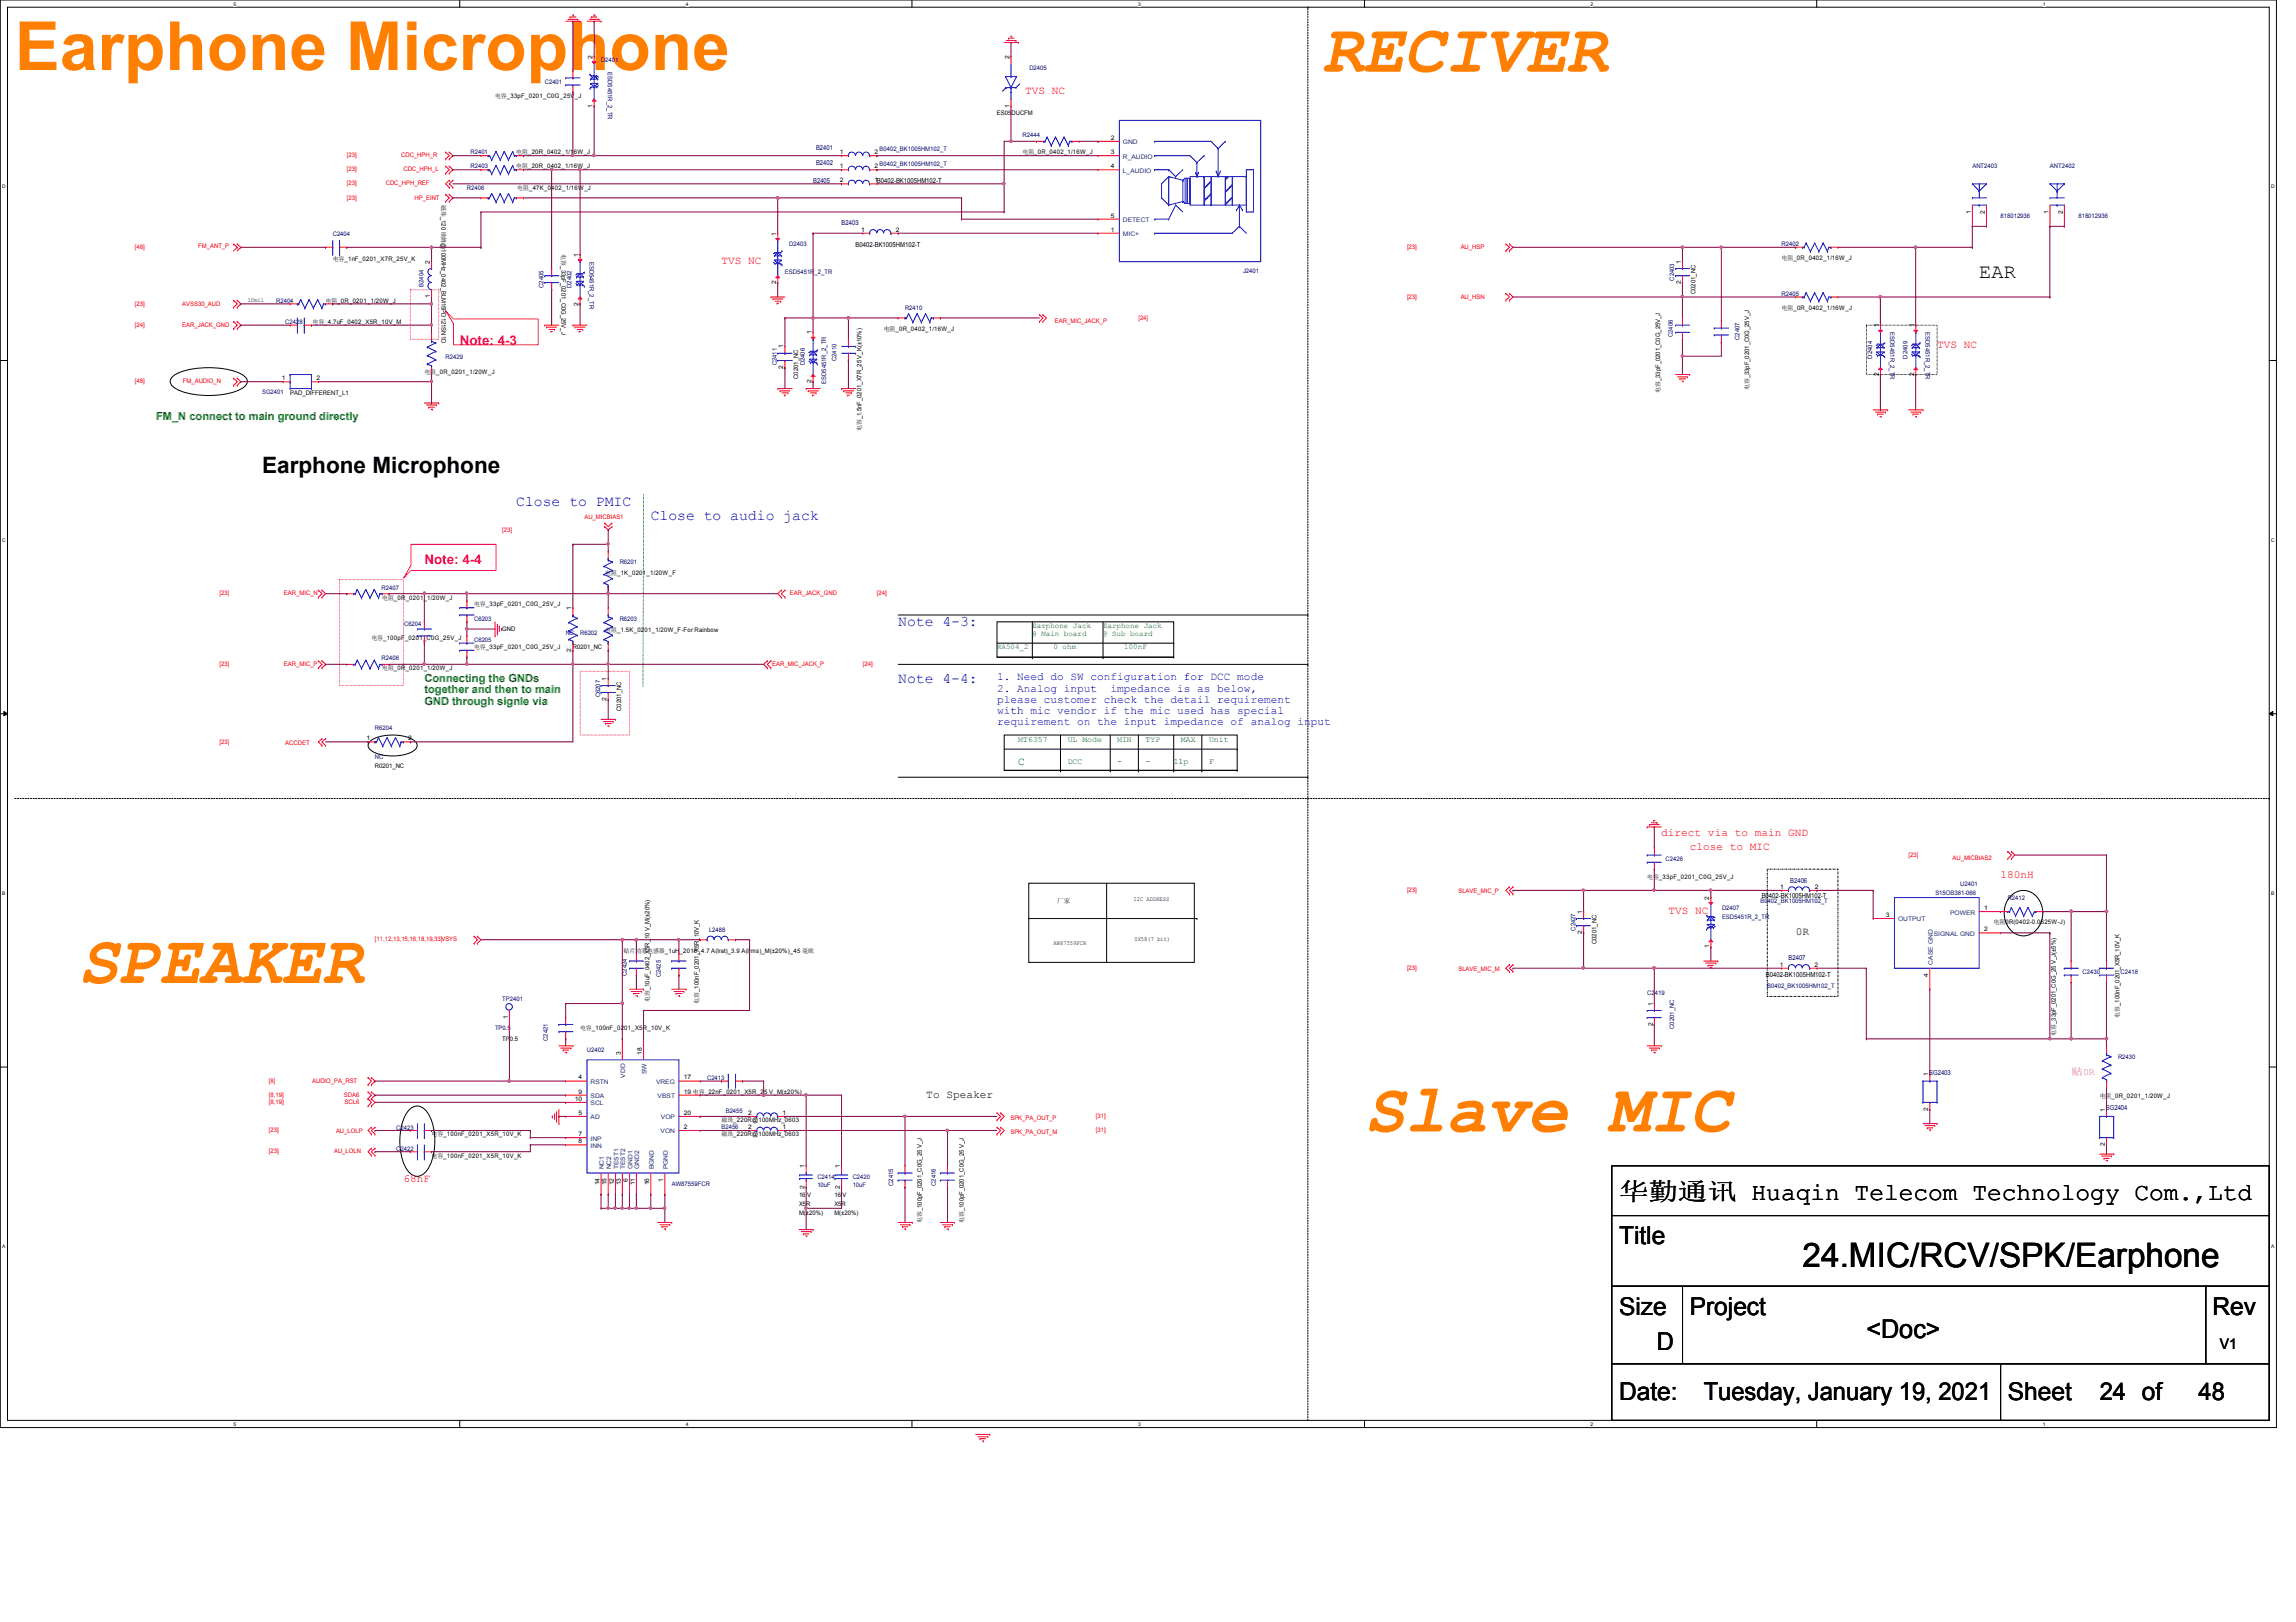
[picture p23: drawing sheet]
<svg xmlns="http://www.w3.org/2000/svg" width="297mm" height="210mm" viewBox="0 0 297 210" stroke-linecap="round" stroke-linejoin="round" font-family="sans-serif">
<defs><g id="words">
<g font-size="8.8" fill="#ff8000">
<text x="1.9" y="9.1">Earphone Microphone</text>
<text x="171.1" y="9.3">RECIVER</text>
<text x="10.1" y="127.2">SPEAKER</text>
<text x="176.5" y="146.4">Slave MIC</text>
</g>
<text font-size="4.4" x="233.2" y="163.9">24.MIC/RCV/SPK/Earphone</text>
<text font-size="3.3" x="241.5" y="173.1">&lt;Doc&gt;</text>
<g font-size="3.2">
<text x="209.5" y="155.2">华华华华 Huaqin Telecom Technology Com.,Ltd</text>
<text x="209.5" y="161">Title</text>
<text x="209.5" y="170.2">Size</text>
<text x="218.6" y="170.2">Project</text>
<text x="286.2" y="170.2">Rev</text>
<text x="214.4" y="174.7">D</text>
<text x="209.5" y="181.1">Date:</text>
<text x="220.4" y="181.1">Tuesday, January 19, 2021</text>
<text x="259.7" y="181.1">Sheet</text>
<text x="271.6" y="181.1">24 of</text>
<text x="284.4" y="181.1">48</text>
</g>
<text font-size="2.9" x="33.9" y="61.3">Earphone Microphone</text>
<text font-size="2.6" x="256.1" y="36">EAR</text>
<g font-size="1.9" fill="#00f">
<text x="66.8" y="65.5">Close to PMIC</text>
<text x="84.2" y="67.4">Close to audio jack</text>
<text x="116.2" y="81.1">Note 4-3:</text>
<text x="116.2" y="88.3">Note 4-4:</text>
</g>
<text font-size="1.9" x="287.2" y="174.5">V1</text>
<g font-size="1.7" fill="#ff0080">
<text x="59.5" y="44.6">Note: 4-3</text>
<text x="54.9" y="72.9">Note: 4-4</text>
</g>
<g font-size="1.4" fill="#f00">
<text x="132.6" y="12.2">TVS NC</text>
<text x="93.3" y="34.1">TVS NC</text>
<text x="250.6" y="45.1">TVS NC</text>
<text x="214.9" y="108.2">direct via to main GND</text>
<text x="218.6" y="110">close to MIC</text>
<text x="258.8" y="113.7">180nH</text>
<text x="215.9" y="118.2">TVS NC</text>
<text x="52.2" y="153">68nF</text>
</g>
<g font-size="1.4" fill="#008000">
<text x="20.2" y="54.4">FM_N connect to main ground directly</text>
<text x="54.9" y="88.2">Connecting the GNDs</text>
<text x="54.9" y="89.7">together and then to main</text>
<text x="54.9" y="91.2">GND through signle via</text>
<text x="131.7" y="99.1">C</text>
</g>
<g font-size="1.4" fill="#00f">
<text x="129" y="88.1">1. Need do SW configuration for DCC mode</text>
<text x="129" y="89.5">2. Analog input</text>
<text x="143.7" y="89.5">impedance is as below,</text>
<text x="129" y="90.9">please customer check the detail requirement</text>
<text x="129" y="92.4">with mic vendor if the mic used has special</text>
<text x="129" y="93.8">requirement on the input impedance of analog input</text>
</g>
<g font-size="1.4">
<text x="232.3" y="121">0R</text>
<text x="119.8" y="142">To Speaker</text>
</g>
<text font-size="1.3" fill="#f0f" x="268" y="139.1">贴0R</text>
<g font-size="1.1" fill="#008000">
<text x="131.7" y="96.1">MT6357</text>
<text x="138.1" y="96.1">UL Mode</text>
<text x="138.1" y="98.8">DCC</text>
<text x="144.5" y="98.8">-</text>
<text x="144.5" y="96.1">MIN</text>
<text x="148.2" y="96.1">TYP</text>
<text x="148.2" y="98.8">-</text>
<text x="151.8" y="98.8">11p</text>
<text x="152.8" y="96.1">MAX</text>
<text x="156.4" y="96.1">Unit</text>
<text x="156.4" y="98.8">F</text>
</g>
<g font-size="1" fill="#008000">
<text x="133.6" y="81.3">Earphone Jack</text>
<text x="133.6" y="82.3">@ Main board</text>
<text x="142.7" y="81.3">Earphone Jack</text>
<text x="142.7" y="82.3">@ Sub board</text>
<text x="129" y="84">RA504_2</text>
<text x="136.3" y="84">0 ohm</text>
<text x="145.5" y="84">100nF</text>
</g>
<g font-size=".9" fill="#000080">
<text x="105.2" y="23.7">B2405</text>
<text x="105.6" y="19.5">B2401</text>
<text x="105.6" y="21.3">B2402</text>
<text x="108.9" y="29.2">B2403</text>
<text x="231.6" y="114.2">B2406</text>
<text x="231.4" y="124.2">B2407</text>
<text x="249.6" y="139.1">SG2403</text>
<text x="272.4" y="143.6">SG2404</text>
</g>
<g font-size=".9">
<text x="110.7" y="31.9">B0402-BK1005HM102-T</text>
<text x="227.9" y="116.2">B0402-BK1005HM102-T</text>
<text x="228.5" y="126.4">B0402-BK1005HM102-T</text>
</g>
<g font-size=".8" fill="#000080">
<text x="70.5" y="10.8">C2401</text>
<text x="77.8" y="8.1">D2401</text>
<text x="78.6" y="9.4" transform="rotate(90 78.6 9.4)">ESD5451R_2_TR</text>
<text x="133.2" y="9">D2405</text>
<text x="132.3" y="17.7">R2444</text>
<text x="60.9" y="20">R2401</text>
<text x="60.9" y="21.8">R2403</text>
<text x="113.8" y="19.6">B0402_BK1005HM102_T</text>
<text x="113.8" y="21.5">B0402_BK1005HM102_T</text>
<text x="255.2" y="21.8">ANT2403</text>
<text x="265.2" y="21.8">ANT2402</text>
<text x="60.4" y="24.6">R2406</text>
<text x="258.8" y="28.2">818012936</text>
<text x="268.9" y="28.2">818012936</text>
<text x="43" y="30.5">C2404</text>
<text x="76.3" y="33.9" transform="rotate(90 76.3 33.9)">ESD5451R_2_TR</text>
<text x="101.6" y="35.5">ESD5451R_2_TR</text>
<text x="102.1" y="31.9">D2403</text>
<text x="160.8" y="35.3">J2401</text>
<text x="230.5" y="31.9">R2402</text>
<text x="35.7" y="39.2">R2404</text>
<text x="36.9" y="41.9">C2428</text>
<text x="54.8" y="37.1" transform="rotate(-90 54.8 37.1)">B2404</text>
<text x="70.3" y="37.3" transform="rotate(-90 70.3 37.3)">C2405</text>
<text x="74" y="37.3" transform="rotate(-90 74 37.3)">D2402</text>
<text x="117.1" y="40.1">R2410</text>
<text x="216.6" y="36.3" transform="rotate(-90 216.6 36.3)">C2403</text>
<text x="230.5" y="38.3">R2405</text>
<text x="57.7" y="46.5">R2429</text>
<text x="100.5" y="47.3" transform="rotate(-90 100.5 47.3)">C2411</text>
<text x="104.1" y="47.3" transform="rotate(-90 104.1 47.3)">D2406</text>
<text x="108.2" y="46.7" transform="rotate(-90 108.2 46.7)">C2410</text>
<text x="216.4" y="43.6" transform="rotate(-90 216.4 43.6)">C2406</text>
<text x="225" y="44" transform="rotate(-90 225 44)">C2407</text>
<text x="242.2" y="46.4" transform="rotate(-90 242.2 46.4)">D2404</text>
<text x="244.6" y="43" transform="rotate(90 244.6 43)">ESD5451R_2_TR</text>
<text x="246.8" y="46.4" transform="rotate(-90 246.8 46.4)">D2409</text>
<text x="249.1" y="43" transform="rotate(90 249.1 43)">ESD5451R_2_TR</text>
<text x="33.9" y="51.1">SG2401</text>
<text x="106.9" y="49.7" transform="rotate(-90 106.9 49.7)">ESD5451R_2_TR</text>
<text x="49.4" y="76.3">R2407</text>
<text x="80.2" y="73">R6201</text>
<text x="52.3" y="81.1">C6204</text>
<text x="61.3" y="83.1">C6205</text>
<text x="61.3" y="80.3">C6203</text>
<text x="73.2" y="82.2">NC</text>
<text x="75" y="82.2">R6202</text>
<text x="80.2" y="80.3">R6203</text>
<text x="49.4" y="85.5">R2408</text>
<text x="48.5" y="94.5">R6204</text>
<text x="77.6" y="90.2" transform="rotate(-90 77.6 90.2)">C6207</text>
<text x="48.5" y="98.2">NC</text>
<text x="215.5" y="111.4">C2426</text>
<text x="222.8" y="117.8">D2407</text>
<text x="222.8" y="118.9">ESD5451R_2_TR</text>
<text x="227.7" y="116.9">B0402_BK1005HM102_T</text>
<text x="250.4" y="115.8">S15OB381-066</text>
<text x="253.6" y="114.7">U2401</text>
<text x="259.7" y="116.5">R2412</text>
<text x="91.7" y="120.6">L2488</text>
<text x="203.8" y="120.4" transform="rotate(-90 203.8 120.4)">C2427</text>
<text x="65" y="129.5">TP2401</text>
<text x="81.1" y="126.3" transform="rotate(-90 81.1 126.3)">C2424</text>
<text x="85.5" y="126.5" transform="rotate(-90 85.5 126.5)">C2425</text>
<text x="213.1" y="128.8">C2419</text>
<text x="228.6" y="127.9">B0402_BK1005HM102_T</text>
<text x="269.4" y="126.1">C2430</text>
<text x="274.3" y="126.1">C2418</text>
<text x="64" y="133.3">TP0.5</text>
<text x="70.9" y="134.7" transform="rotate(-90 70.9 134.7)">C2421</text>
<text x="75.9" y="136.1">U2402</text>
<text x="216.6" y="133.1" transform="rotate(-90 216.6 133.1)">C0201_NC</text>
<text x="274" y="137">R2430</text>
<text x="91.5" y="139.8">C2413</text>
<text x="93.9" y="144">B2455</text>
<text x="51.3" y="148.9">C2422</text>
<text x="51.3" y="146.2">C2423</text>
<text x="93.3" y="146.2">B2456</text>
<text x="86.9" y="153.5">AW87559FCR</text>
<text x="105.7" y="152.6">C2414</text>
<text x="105.7" y="153.7">10uF</text>
<text x="110.3" y="152.6">C2420</text>
<text x="110.3" y="153.7">10uF</text>
<text x="115.6" y="153.5" transform="rotate(-90 115.6 153.5)">C2415</text>
<text x="121.1" y="153.4" transform="rotate(-90 121.1 153.4)">C2416</text>
</g>
<g font-size=".8">
<text x="76.7" y="7.6" transform="rotate(-90 76.7 7.6)">2</text>
<text x="130.6" y="7.6" transform="rotate(-90 130.6 7.6)">2</text>
<text x="64" y="12.7">电电_33pF_0201_C0G_25V_J</text>
<text x="76.7" y="13.9" transform="rotate(-90 76.7 13.9)">1</text>
<text x="129" y="14.9">ES05DUCFM</text>
<text x="130.6" y="13.9" transform="rotate(-90 130.6 13.9)">1</text>
<text x="66.8" y="20">电电_20R_0402_1/16W_J</text>
<text x="66.8" y="21.8">电电_20R_0402_1/16W_J</text>
<text x="108.7" y="19.9">1</text>
<text x="108.7" y="21.8">1</text>
<text x="108.7" y="23.6">2</text>
<text x="113.1" y="19.9">2</text>
<text x="113.2" y="21.8">2</text>
<text x="113.2" y="23.6">1B0402-BK1005HM102-T</text>
<text x="132.3" y="20">电电_0R_0402_1/16W_J</text>
<text x="143.7" y="21.8">4</text>
<text x="143.7" y="19.9">3</text>
<text x="143.7" y="18.1">2</text>
<text x="57.1" y="26.5" transform="rotate(90 57.1 26.5)">磁磁_120 毫欧@100MHz_0402_BLM15PD121SN1D</text>
<text x="66.9" y="24.6">电电_47K_0402_1/16W_J</text>
<text x="111.4" y="30">1</text>
<text x="115.9" y="30">2</text>
<text x="143.7" y="30">1</text>
<text x="143.7" y="28.2">5</text>
<text x="255" y="27.6" transform="rotate(-90 255 27.6)">1</text>
<text x="256.8" y="27.6" transform="rotate(-90 256.8 27.6)">2</text>
<text x="265" y="27.6" transform="rotate(-90 265 27.6)">1</text>
<text x="266.9" y="27.6" transform="rotate(-90 266.9 27.6)">2</text>
<text x="43" y="33.8">电电_1nF_0201_X7R_25V_K</text>
<text x="55.6" y="34.1" transform="rotate(-90 55.6 34.1)">2</text>
<text x="72.6" y="32.9" transform="rotate(90 72.6 32.9)">电电_33pF_0201_C0G_25V_J</text>
<text x="74.8" y="33.2" transform="rotate(-90 74.8 33.2)">1</text>
<text x="100.4" y="30.5" transform="rotate(-90 100.4 30.5)">1</text>
<text x="217.5" y="34.1" transform="rotate(-90 217.5 34.1)">1</text>
<text x="230.5" y="33.7">电电_0R_0402_1/16W_J</text>
<text x="32" y="39.1">10mil</text>
<text x="40.4" y="41.9">电电_4.7uF_0402_X5R_10V_M</text>
<text x="42.1" y="39.2">电电_0R_0201_1/20W_J</text>
<text x="55.6" y="38.6" transform="rotate(-90 55.6 38.6)">1</text>
<text x="74.8" y="39.5" transform="rotate(-90 74.8 39.5)">2</text>
<text x="100.4" y="36.8" transform="rotate(-90 100.4 36.8)">2</text>
<text x="217.5" y="36.8" transform="rotate(-90 217.5 36.8)">2</text>
<text x="219.4" y="38.1" transform="rotate(-90 219.4 38.1)">C0201_NC</text>
<text x="230.5" y="40.1">电电_0R_0402_1/16W_J</text>
<text x="101.3" y="47.7" transform="rotate(-90 101.3 47.7)">2</text>
<text x="101.3" y="45.1" transform="rotate(-90 101.3 45.1)">1</text>
<text x="105" y="43.3" transform="rotate(-90 105 43.3)">1</text>
<text x="114.3" y="42.8">电电_0R_0402_1/16W_J</text>
<text x="243.1" y="42.4" transform="rotate(-90 243.1 42.4)">1</text>
<text x="247.6" y="42.4" transform="rotate(-90 247.6 42.4)">1</text>
<text x="36.4" y="49.2">1</text>
<text x="37.5" y="51.2">PAD_DIFFERENT_L1</text>
<text x="40.9" y="49.2">2</text>
<text x="54.9" y="48.3">电电_0R_0201_1/20W_J</text>
<text x="103.2" y="49" transform="rotate(-90 103.2 49)">C0201_NC</text>
<text x="105" y="49.6" transform="rotate(-90 105 49.6)">2</text>
<text x="214.8" y="50.8" transform="rotate(-90 214.8 50.8)">电电_33pF_0201_C0G_25V_J</text>
<text x="226.3" y="50.5" transform="rotate(-90 226.3 50.5)">电电_33pF_0201_C0G_25V_J</text>
<text x="243.1" y="48.7" transform="rotate(-90 243.1 48.7)">2</text>
<text x="247.6" y="48.7" transform="rotate(-90 247.6 48.7)">2</text>
<text x="111.5" y="55.8" transform="rotate(-90 111.5 55.8)">电电_1.5nF_0201_X7R_25 V_K(±10%)</text>
<text x="49.4" y="77.6">电电_0R_0201_1/20W_J</text>
<text x="78.3" y="74.5">电电_1K_0201_1/20W_F</text>
<text x="48" y="82.9">电电_100pF_0201_C0G_25V_J</text>
<text x="61.3" y="84">电电_33pF_0201_C0G_25V_J</text>
<text x="61.3" y="78.5">电电_33pF_0201_C0G_25V_J</text>
<text x="65" y="81.6">GND</text>
<text x="73.9" y="78.9" transform="rotate(-90 73.9 78.9)">1</text>
<text x="74.1" y="84">R0201_NC</text>
<text x="78.3" y="81.8">电电_1.5K_0201_1/20W_F-For Rainbow</text>
<text x="49.4" y="86.7">电电_0R_0201_1/20W_J</text>
<text x="73.9" y="84.3" transform="rotate(-90 73.9 84.3)">2</text>
<text x="78.5" y="88.1" transform="rotate(-90 78.5 88.1)">1</text>
<text x="47.4" y="95.8">1</text>
<text x="52.8" y="95.8">2</text>
<text x="78.5" y="90.7" transform="rotate(-90 78.5 90.7)">2</text>
<text x="80.4" y="92" transform="rotate(-90 80.4 92)">C0201_NC</text>
<text x="48.5" y="99.4">R0201_NC</text>
<text x="213.1" y="113.7">电电_33pF_0201_C0G_25V_J</text>
<text x="136.8" y="116.8">厂厂</text>
<text x="146.6" y="116.6">I2C ADDRESS</text>
<text x="204.7" y="118.2" transform="rotate(-90 204.7 118.2)">1</text>
<text x="221.1" y="116.4" transform="rotate(-90 221.1 116.4)">2</text>
<text x="230.3" y="115">1</text>
<text x="234.8" y="115">2</text>
<text x="244" y="118.7">3</text>
<text x="256.7" y="117.8">1</text>
<text x="257.9" y="119.6">电电0R(0402-0.0625W-J)</text>
<text x="80.7" y="123.3">贴贴贴贴电贴贴_1uH_2016_4.7 A(lrat)_3.9 A(lrms)_M(±20%)_45 毫毫</text>
<text x="136.3" y="122.3">AW87559FCR</text>
<text x="146.8" y="121.8">0X58(7 bit)</text>
<text x="204.7" y="120.9" transform="rotate(-90 204.7 120.9)">2</text>
<text x="206.5" y="122.2" transform="rotate(-90 206.5 122.2)">C0201_NC</text>
<text x="221.1" y="122.7" transform="rotate(-90 221.1 122.7)">1</text>
<text x="230.3" y="125.1">1</text>
<text x="234.8" y="125.1">2</text>
<text x="256.7" y="120.5">2</text>
<text x="65.7" y="131.9" transform="rotate(-90 65.7 131.9)">1</text>
<text x="84" y="129.7" transform="rotate(-90 84 129.7)">电电_10uF_0402_X5R_10 V_M(±20%)</text>
<text x="90.4" y="129.9" transform="rotate(-90 90.4 129.9)">电电_100nF_0201_X5R_10V_K</text>
<text x="213.8" y="130.1" transform="rotate(-90 213.8 130.1)">1</text>
<text x="249.4" y="126.4" transform="rotate(-90 249.4 126.4)">4</text>
<text x="274.2" y="131.7" transform="rotate(-90 274.2 131.7)">电电_100nF_0201_X5R_10V_K</text>
<text x="65" y="134.7">TP0.5</text>
<text x="75" y="133.3">电电_100nF_0201_X5R_10V_K</text>
<text x="80.3" y="136.5" transform="rotate(-90 80.3 136.5)">3</text>
<text x="83.1" y="136.5" transform="rotate(-90 83.1 136.5)">18</text>
<text x="213.8" y="132.8" transform="rotate(-90 213.8 132.8)">2</text>
<text x="266" y="134" transform="rotate(-90 266 134)">电电_33pF_0201_C0G_25 V_J(±5%)</text>
<text x="74.4" y="142.4">10</text>
<text x="74.8" y="139.7">4</text>
<text x="74.8" y="141.5">9</text>
<text x="88.5" y="141.5">19 电电_22nF_0201_X5R_25 V_M(±20%)</text>
<text x="88.5" y="139.7">17</text>
<text x="249.5" y="143.8" transform="rotate(-90 249.5 143.8)">2</text>
<text x="249.5" y="139.3" transform="rotate(-90 249.5 139.3)">1</text>
<text x="271.6" y="142.1">电电_0R_0201_1/20W_J</text>
<text x="272.3" y="143.8" transform="rotate(-90 272.3 143.8)">1</text>
<text x="55.8" y="149.8">电电_100nF_0201_X5R_10V_K</text>
<text x="55.8" y="147.1">电电_100nF_0201_X5R_10V_K</text>
<text x="74.8" y="147.9">8</text>
<text x="74.8" y="144.3">5</text>
<text x="74.8" y="147">7</text>
<text x="88.5" y="146.1">2</text>
<text x="88.5" y="144.3">20</text>
<text x="93.3" y="147.1">磁磁_220R@100MHz_0603</text>
<text x="93.3" y="145.2">磁磁_220R@100MHz_0603</text>
<text x="96.8" y="146.1">2</text>
<text x="96.8" y="144.3">2</text>
<text x="101.3" y="146.1">1</text>
<text x="101.3" y="144.3">1</text>
<text x="272.3" y="148.3" transform="rotate(-90 272.3 148.3)">2</text>
<text x="77.5" y="153.4" transform="rotate(-90 77.5 153.4)">14</text>
<text x="78.5" y="153.4" transform="rotate(-90 78.5 153.4)">15</text>
<text x="79.4" y="153.4" transform="rotate(-90 79.4 153.4)">12</text>
<text x="80.3" y="153.4" transform="rotate(-90 80.3 153.4)">13</text>
<text x="81.2" y="152.9" transform="rotate(-90 81.2 152.9)">6</text>
<text x="82.1" y="153.4" transform="rotate(-90 82.1 153.4)">11</text>
<text x="84" y="153.4" transform="rotate(-90 84 153.4)">16</text>
<text x="85.8" y="152.9" transform="rotate(-90 85.8 152.9)">1</text>
<text x="103.4" y="154.9">16 V</text>
<text x="104.1" y="153.8" transform="rotate(-90 104.1 153.8)">2</text>
<text x="104.1" y="151.2" transform="rotate(-90 104.1 151.2)">1</text>
<text x="107.9" y="154.9">16 V</text>
<text x="108.7" y="153.8" transform="rotate(-90 108.7 153.8)">2</text>
<text x="108.7" y="151.2" transform="rotate(-90 108.7 151.2)">1</text>
<text x="103.4" y="156">X5R</text>
<text x="103.4" y="157.2">M(±20%)</text>
<text x="107.9" y="156">X5R</text>
<text x="107.9" y="157.2">M(±20%)</text>
<text x="119.2" y="158.3" transform="rotate(-90 119.2 158.3)">电电_100pF_0201_C0G_25 V_J</text>
<text x="124.7" y="158.3" transform="rotate(-90 124.7 158.3)">电电_100pF_0201_C0G_25 V_J</text>
</g>
<g font-size=".8" fill="#f00">
<text x="44.9" y="22.2">[23]</text>
<text x="44.9" y="20.4">[23]</text>
<text x="51.9" y="20.4">CDC_HPH_R</text>
<text x="52.2" y="22.1">CDC_HPH_L</text>
<text x="44.9" y="24">[23]</text>
<text x="44.9" y="25.8">[23]</text>
<text x="49.9" y="24">CDC_HPH_REF</text>
<text x="53.6" y="25.8">HP_EINT</text>
<text x="17.4" y="32.2">[48]</text>
<text x="25.7" y="32.1">FM_ANT_P</text>
<text x="182" y="32.2">[23]</text>
<text x="189" y="32.2">AU_HSP</text>
<text x="17.4" y="39.5">[23]</text>
<text x="23.6" y="39.5">AVSS30_AUD</text>
<text x="136.5" y="41.7">EAR_MIC_JACK_P</text>
<text x="147.3" y="41.4">[24]</text>
<text x="182" y="38.7">[23]</text>
<text x="189" y="38.7">AU_HSN</text>
<text x="17.4" y="42.3">[24]</text>
<text x="23.6" y="42.3">EAR_JACK_GND</text>
<text x="17.4" y="49.6">[48]</text>
<text x="23.7" y="49.6">FM_AUDIO_N</text>
<text x="65" y="68.8">[23]</text>
<text x="75.6" y="67.2">AU_MICBIAS1</text>
<text x="28.4" y="77">[23]</text>
<text x="36.7" y="77">EAR_MIC_N</text>
<text x="102.2" y="77">EAR_JACK_GND</text>
<text x="113.4" y="77">[24]</text>
<text x="28.4" y="86.2">[23]</text>
<text x="36.7" y="86.2">EAR_MIC_P</text>
<text x="99.9" y="86.2">EAR_MIC_JACK_P</text>
<text x="111.6" y="86.2">[24]</text>
<text x="28.4" y="96.2">[23]</text>
<text x="36.9" y="96.4">ACCDET</text>
<text x="246.9" y="110.9">[23]</text>
<text x="252.6" y="111.3">AU_MICBIAS2</text>
<text x="182" y="115.4">[23]</text>
<text x="188.7" y="115.6">SLAVE_MIC_P</text>
<text x="48.5" y="121.8">[11,12,13,15,16,18,19,33]VSYS</text>
<text x="182" y="125.5">[23]</text>
<text x="188.7" y="125.7">SLAVE_MIC_M</text>
<text x="34.8" y="141.9">[8,19]</text>
<text x="34.8" y="142.9">[8,19]</text>
<text x="34.8" y="140.1">[8]</text>
<text x="40.4" y="140.1">AUDIO_PA_RST</text>
<text x="44.5" y="141.9">SDA6</text>
<text x="44.6" y="142.9">SCL6</text>
<text x="34.8" y="146.5">[23]</text>
<text x="34.8" y="149.3">[23]</text>
<text x="43.2" y="149.3">AU_LOLN</text>
<text x="43.5" y="146.6">AU_LOLP</text>
<text x="130.7" y="144.9">SPK_PA_OUT_P</text>
<text x="130.7" y="146.7">SPK_PA_OUT_M</text>
<text x="141.8" y="144.7">[31]</text>
<text x="141.8" y="146.5">[31]</text>
</g>
<g font-size=".8" fill="#004080">
<text x="145.3" y="22.4">L_AUDIO</text>
<text x="145.3" y="20.5">R_AUDIO</text>
<text x="145.3" y="18.7">GND</text>
<text x="145.3" y="28.7">DETECT</text>
<text x="145.3" y="30.6">MIC+</text>
<text x="245.6" y="119.2">OUTPUT</text>
<text x="252.3" y="118.4">POWER</text>
<text x="250" y="124.8" transform="rotate(-90 250 124.8)">CASE GND</text>
<text x="250.2" y="121.1">SIGNAL GND</text>
<text x="76.4" y="140.3">RSTN</text>
<text x="76.4" y="142.1">SDA</text>
<text x="76.4" y="143">SCL</text>
<text x="80.9" y="139.5" transform="rotate(-90 80.9 139.5)">VDD</text>
<text x="83.6" y="139" transform="rotate(-90 83.6 139)">SW</text>
<text x="84.9" y="140.3">VREG</text>
<text x="85.1" y="142.1">VBST</text>
<text x="76.4" y="148.5">INN</text>
<text x="76.4" y="144.9">AD</text>
<text x="76.4" y="147.6">INP</text>
<text x="85.5" y="146.7">VON</text>
<text x="85.5" y="144.9">VOP</text>
<text x="78.1" y="151.3" transform="rotate(-90 78.1 151.3)">NC1</text>
<text x="79.1" y="151.3" transform="rotate(-90 79.1 151.3)">NC2</text>
<text x="80" y="151.3" transform="rotate(-90 80 151.3)">TEST1</text>
<text x="80.9" y="151.3" transform="rotate(-90 80.9 151.3)">TEST2</text>
<text x="81.8" y="151.3" transform="rotate(-90 81.8 151.3)">GND1</text>
<text x="82.7" y="151.3" transform="rotate(-90 82.7 151.3)">GND2</text>
<text x="84.6" y="151.3" transform="rotate(-90 84.6 151.3)">BGND</text>
<text x="86.4" y="151.3" transform="rotate(-90 86.4 151.3)">PGND</text>
</g>
<g font-size=".6">
<text x="30.2" y=".7">5</text>
<text x="88.7" y=".7">4</text>
<text x="147.2" y=".7">3</text>
<text x="205.8" y=".7">2</text>
<text x="264.3" y=".7">1</text>
<text x=".3" y="24.4">D</text>
<text x="293.8" y="24.4">D</text>
<text x=".3" y="70.1">C</text>
<text x="293.8" y="70.1">C</text>
<text x=".3" y="115.8">B</text>
<text x="293.8" y="115.8">B</text>
<text x=".3" y="161.5">A</text>
<text x="293.8" y="161.5">A</text>
<text x="30.2" y="184.5">5</text>
<text x="88.7" y="184.5">4</text>
<text x="147.2" y="184.5">3</text>
<text x="205.8" y="184.5">2</text>
<text x="264.3" y="184.5">1</text>
</g>
</g></defs>
<path d="M0 0h294.5v184.7h-294.5zM1 .9h292.6v182.9h-292.6z" fill="none" stroke="#000" stroke-width=".13"/>
<g fill="#fff">
<path d="M30.2 .1h.4v.7h-.4z"/>
<path d="M30.2 183.9h.4v.8h-.4z"/>
</g>
<path d="M59.5 0v.9M59.5 183.8v.9" fill="none" stroke="#000" stroke-width=".13"/>
<g fill="#fff">
<path d="M88.7 .1h.4v.7h-.4z"/>
<path d="M88.7 183.9h.4v.8h-.4z"/>
</g>
<path d="M118 0v.9M118 183.8v.9" fill="none" stroke="#000" stroke-width=".13"/>
<g fill="#fff">
<path d="M147.2 .1h.4v.7h-.4z"/>
<path d="M147.2 183.9h.4v.8h-.4z"/>
</g>
<path d="M176.5 0v.9M176.5 183.8v.9" fill="none" stroke="#000" stroke-width=".13"/>
<g fill="#fff">
<path d="M205.8 .1h.3v.7h-.3z"/>
<path d="M205.8 183.9h.3v.8h-.3z"/>
</g>
<path d="M235 0v.9M235 183.8v.9" fill="none" stroke="#000" stroke-width=".13"/>
<g fill="#fff">
<path d="M264.3 .1h.3v.7h-.3z"/>
<path d="M264.3 183.9h.3v.8h-.3z"/>
<path d="M.3 23.8h.5v.7h-.5z"/>
<path d="M293.8 23.8h.5v.7h-.5z"/>
<path d="M.3 69.5h.5v.7h-.5z"/>
<path d="M293.8 69.5h.5v.7h-.5z"/>
</g>
<path d="M0 46.7h1M293.6 46.7h.9" fill="none" stroke="#000" stroke-width=".13"/>
<g fill="#fff">
<path d="M.3 115.2h.4v.8h-.4z"/>
<path d="M293.8 115.2h.5v.8h-.5z"/>
</g>
<path d="M0 92.4h1M.5 92.1l.5 .3-.5 .2zM293.6 92.4l.4-.3v.5zM293.6 92.4h.9" fill="none" stroke="#000" stroke-width=".13"/>
<path d="M.5 92.1l.5 .3-.5 .2zM293.6 92.4l.4-.3v.5z" fill="#000"/>
<g fill="#fff">
<path d="M.3 160.9h.4v.8h-.4z"/>
<path d="M293.8 160.9h.4v.8h-.4z"/>
</g>
<g fill="none" stroke="#000" stroke-width=".13">
<path d="M22.4 48.7a8 8 0 0 1 4.6-1.1 8 8 0 0 1 4.6 1.1 .8 .8 0 0 1 0 1.4 7.9 7.9 0 0 1-4.6 1.1 7.8 7.8 0 0 1-4.6-1.1 .81 .81 0 0 1 0-1.4zM241.5 42.1h9.1v6.4h-9.1zM116.2 79.6h53M169.2 79.6h.1M47.9 95.9a5.8 5.8 0 0 1 5.7 0 .7 .7 0 0 1 0 1.2 5.7 5.7 0 0 1-5.7 0 .71 .71 0 0 1 0-1.2zM116.2 86h53M129 80.5h22.8v4.5h-22.8zM129 83.2h22.8M129 85h22.8M129.9 95.1h30.2v4.6h-30.2zM129.9 96.9h30.2M129.9 99.7h30.2"/>
<path d="M133.6 85.1h.1M133.6 80.5v4.6M137.2 99.8h.1M137.2 95.1v4.7M142.7 85.1h.1M142.7 80.5v4.6M143.6 99.8h.1M143.6 95.1v4.7M147.3 99.8h.1M147.3 95.1v4.7M151.8 83.2h.1M151.8 85h.1"/>
<path d="M151.8 99.8h.1M151.8 95.1v4.7M155.5 99.8h.1M155.5 95.1v4.7M160.1 96.9h.1M160.1 99.7h.1M169.2 86h.1M116.2 100.6h53M133.1 114.3h21.4v10.2h-21.4zM133.1 118.9h21.8M143.2 114.3v10.1M154.9 118.9h.1"/>
<path d="M169.2 100.6h.1M260.2 115.9a2.33 2.33 0 0 1 3.8 1 3.1 3.1 0 0 1-1.7 4.1 2.64 2.64 0 0 1-3-2.8 3.1 3.1 0 0 1 .9-2.3zM0 138.1h1M143.2 124.4h.1M293.6 138.1h.9M53.1 143.5a1.38 1.38 0 0 1 2.2 .4 7.6 7.6 0 0 1 0 7.5 1.42 1.42 0 0 1-1.3 .8 1.42 1.42 0 0 1-1.3-.8 7.8 7.8 0 0 1 0-7.5zM208.5 157.3h85.1v9.2h-85.1zM208.5 150.9h85.1v6.4h-85.1zM208.5 166.5h9.2v10h-9.2zM208.5 176.5h50.3v7.3h-50.3zM217.7 166.5h67.7v10h-67.7zM258.8 176.5h34.8v7.3h-34.8z"/>
<path d="M285.4 166.5h8.2v10h-8.2z"/>
</g>
<path d="M169.2 .9h.1M1.9 103.3h291.7M293.6 103.3h.1M169.2 183.8v-182.9" fill="none" stroke="#000" stroke-width=".13" stroke-dasharray=".2 .2"/>
<path d="M228.6 112.5h9.2v16.4h-9.2z" fill="none" stroke="#000" stroke-width=".13" stroke-dasharray=".2 .2 0 .2"/>
<path d="M53.1 37.5h3.7v6.4h-3.7zM57.7 40.3l1 1h10.9v3.3h-10.9v-2.7zM43.9 75h8.3v13.7h-8.3zM53.2 70.4h11v3.4h-11l-1 1 1-1.6zM75.1 86.9h6.3v8.2h-6.3z" fill="none" stroke="#ff0080" stroke-width=".13"/>
<path d="M83.3 64l-.1 24.8M83.2 88.8h.1" fill="none" stroke="#008000" stroke-width=".13"/>
<g fill="none" stroke="#f00" stroke-width=".13">
<path d="M57.7 19.7h.1M57.7 19.7l.4 .5-.4 .4M58.1 19.7h.1M58.1 19.7l.5 .5-.5 .4M73.2 2.8h1.9M73.5 2.5h1.3M73.7 2.2h.1M73.7 2.2h.8M74 1.9h.2M74.2 1.9h.1M74.8 2.5h.1M75.1 2.8h.1"/>
<path d="M75.9 2.8h1.9M76.2 2.5h1.3M76.5 2.2h.1M76.5 2.2h.7M76.8 1.9h.2M77 1.9h.1M77.5 2.5h.1M77.8 2.8h.1M129.9 5.5h1.8M130.2 5.2h1.2M130.5 5h.1M130.5 5h.7"/>
<path d="M130.7 4.7h.2M130.9 4.7h.1M131.4 5.2h.1M131.7 5.5h.1M30.2 38.9h.1M30.2 39.8h.1M30.2 38.9l.5 .4-.5 .5M30.2 31.6h.1M30.2 31.6l.5 .4M30.7 39.8h.1M30.7 38.9h.1M30.7 38.9l.5 .4-.5 .5"/>
<path d="M30.7 32h.1M30.7 31.6h.1M30.7 32l-.5 .5M30.7 31.6l.5 .4M31.2 32h.1M31.2 32l-.5 .5M57.7 20.6h.1M57.7 22.4h.1M57.7 21.5h.1M57.7 25.1h.1M57.7 26.1h.1M57.7 21.5l.4 .5-.4 .4"/>
<path d="M57.7 25.1l.4 .5-.4 .5M58.1 23.3h.1M58.1 24.3h.1M58.1 23.3l-.4 .5 .4 .5M58.1 20.6h.1M58.1 21.5h.1M58.1 22.4h.1M58.1 26.1h.1M58.1 25.1h.1M58.1 21.5l.5 .5-.5 .4M58.1 25.1l.5 .5-.5 .5M58.6 23.3h.1"/>
<path d="M58.6 24.3h.1M58.6 23.3l-.5 .5 .5 .5M99.7 38.4h.1M99.7 38.4h1.9M100 38.7h.1M100 38.7h1.3M100.3 39h.7M100.5 39.2h.1M100.5 39.2h.2M101 39h.1M111.6 30.2h.1M111.6 30.2h.9"/>
<path d="M115.3 30.2h.9M116.2 30.2h.1M194.8 31.6h.1M194.8 32.5h.1M194.8 38h.1M194.8 38.9h.1M194.8 31.6l.5 .4-.5 .5M194.8 38l.5 .4-.5 .5M195.3 32.5h.1M195.3 31.6h.1M195.3 38.9h.1M195.3 38h.1"/>
<path d="M195.3 31.6l.4 .4-.4 .5M195.3 38l.4 .4-.4 .5M217.7 33.9h.1M217.7 36.6h.1M217.7 33.9v.9M217.7 35.7v.9M265.2 29.3h.1M265.2 26.5v2.8M267.1 29.3h.1M267.1 26.5v2.8M30.2 41.6h.1M30.2 42.5h.1"/>
<path d="M30.2 48.9h.1M30.2 49.9h.1M30.2 48.9l.5 .5-.5 .5M30.2 41.6l.5 .5-.5 .4M30.7 42.5h.1M30.7 41.6h.1M30.7 49.9h.1M30.7 48.9h.1M30.7 48.9l.5 .5-.5 .5M30.7 41.6l.5 .5-.5 .4M54.9 52.2h1.9M55.2 52.4h1.3"/>
<path d="M55.5 52.7h.1M55.5 52.7h.7M55.7 53h.2M55.9 53h.1M56.5 52.4h.1M56.8 52.2h.1M70.5 42.1h.1M70.5 42.1h1.8M70.7 42.3h.1M70.7 42.3h1.3M71 42.6h.8M71.3 42.9h.1"/>
<path d="M71.3 42.9h.2M71.8 42.6h.1M74.1 42.1h.1M74.1 42.1h1.8M74.4 42.3h.1M74.4 42.3h1.3M74.7 42.6h.7M74.9 42.9h.1M74.9 42.9h.2M75.4 42.6h.1M100.6 50.3h.1M100.6 50.3h1.9"/>
<path d="M100.9 50.6h.1M100.9 50.6h1.3M101.2 50.8h.7M101.5 51.1h.1M101.9 50.8h.1M104.3 50.3h.1M104.3 50.3h1.8M104.6 50.6h.1M104.6 50.6h1.3M104.9 50.8h.7M105.1 51.1h.1M105.1 51.1h.2"/>
<path d="M105.6 50.8h.1M108.9 50.3h.1M108.9 50.3h1.8M109.1 50.6h.1M109.1 50.6h1.3M109.4 50.8h.7M109.7 51.1h.1M109.7 51.1h.2M109.8 43.9h.1M109.8 46.7h.1M109.8 43.9v.9M109.8 45.7v1"/>
<path d="M110.1 50.8h.1M134.5 41.6h.1M134.5 40.7h.1M134.5 40.7l.4 .4-.4 .5M134.9 41.6h.1M134.9 40.7h.1M134.9 40.7l.5 .4-.5 .5M216.8 48.5h1.8M217 48.8h1.3M217.3 49h.1M217.3 49h.8M217.6 49.3h.2"/>
<path d="M217.8 49.3h.1M218.3 48.8h.1M218.6 48.5h.1M242.4 53h1.8M242.6 53.3h1.3M242.9 53.6h.1M242.9 53.6h.8M243.2 53.9h.2M243.4 53.9h.1M243.9 53.3h.1M244.2 53h.1M246.9 53h1.9"/>
<path d="M247.2 53.3h1.3M247.5 53.6h.1M247.5 53.6h.7M247.8 53.9h.1M247.9 53.9h.1M248.5 53.3h.1M248.8 53h.1M41.2 76.4h.1M41.2 77.3h.1M41.2 76.4l.5 .4-.5 .5M41.7 77.3h.1M41.7 76.4h.1"/>
<path d="M41.7 76.4l.4 .4-.4 .5M44.9 76.8h.1M44.9 76.8h.9M49.4 76.8h.9M50.3 76.8h.1M78.2 68.2h.1M78.2 67.7h.1M78.2 68.2l.5 .4 .5-.4M78.2 67.7l.5 .5 .5-.5M79.2 68.2h.1M79.2 67.7h.1M101.1 76.4h.1"/>
<path d="M101.1 77.3h.1M101.1 76.4l-.5 .4 .5 .5M101.6 77.3h.1M101.6 76.4h.1M101.6 76.4l-.5 .4 .5 .5M41.2 85.5h.1M41.2 86.4h.1M41.2 85.5l.5 .5-.5 .4M41.7 86.4h.1M41.7 85.5h.1M41.7 85.5l.4 .5-.4 .4M41.7 95.6h.1"/>
<path d="M41.7 96.5h.1M41.7 95.6l-.5 .4 .5 .5M42.1 95.6h.1M42.1 96.5h.1M42.1 95.6l-.4 .4 .4 .5M44.9 86h.1M44.9 86h.9M49.4 86h.9M50.3 86h.1M64 82.3h.1M64 80.5v1.8M64.3 82h.1"/>
<path d="M64.3 80.8v1.2M64.6 81h.1M64.6 81v.7M64.9 81.5h.1M64.9 81.3v.2M77.8 93.1h1.8M78.1 93.4h1.2M78.3 93.6h.1M78.3 93.6h.8M78.6 93.9h.2M78.8 93.9h.1M79.3 93.4h.1"/>
<path d="M79.6 93.1h.1M99.3 85.5h.1M99.3 86.4h.1M99.3 85.5l-.5 .5 .5 .4M99.7 86.4h.1M99.7 85.5h.1M99.7 85.5l-.4 .5 .4 .4M195.3 114.8h.1M195.3 115.7h.1M195.3 114.8l-.5 .4 .5 .5M195.7 114.8h.1M195.7 115.7h.1"/>
<path d="M195.7 114.8l-.4 .4 .4 .5M213.1 107h.1M213.1 107h1.8M213.4 106.7h.1M213.4 106.7h1.3M213.7 106.5h.7M213.9 106.2h.1M213.9 106.2h.2M214 109.7h.1M214 112.5h.1M214 109.7v1M214 111.6v.9"/>
<path d="M214.4 106.5h.1M259.8 110.2h.1M259.8 111.1h.1M259.8 110.2l.4 .5-.4 .4M260.2 111.1h.1M260.2 110.2h.1M260.2 110.2l.4 .5-.4 .4M47.6 139.4h.1M47.6 139.4l.4 .5-.4 .5M48 139.4h.1M48 139.4l.5 .5-.5 .5M61.3 121.2h.1"/>
<path d="M61.3 122.1h.1M61.3 121.2l.5 .4-.5 .5M61.8 122.1h.1M61.8 121.2h.1M61.8 121.2l.4 .4-.4 .5M72.3 135.3h1.8M72.6 135.6h1.3M72.9 135.9h.1M72.9 135.9h.7M73.1 136.2h.2M73.3 136.2h.1M73.9 135.6h.1"/>
<path d="M74.1 135.3h.1M81.4 128h1.9M81.7 128.3h1.3M82 128.6h.1M82 128.6h.7M82.2 128.9h.3M82.5 128.9h.1M83 128.3h.1M83.3 128h.1M86.9 128h1.9M87.2 128.3h1.3M87.5 128.6h.1"/>
<path d="M87.5 128.6h.7M87.8 128.9h.1M87.9 128.9h.1M88.5 128.3h.1M88.8 128h.1M195.3 124.8h.1M195.3 125.7h.1M195.3 124.8l-.5 .5 .5 .4M195.7 124.8h.1M195.7 125.7h.1M195.7 124.8l-.4 .5 .4 .4M213.1 135.3h1.8"/>
<path d="M213.4 135.6h1.3M213.7 135.9h.1M213.7 135.9h.7M213.9 136.2h.2M214.1 136.2h.1M214.7 135.6h.1M214.9 135.3h.1M220.4 124.4h1.8M220.7 124.6h1.3M221 124.9h.1M221 124.9h.7M221.2 125.2h.2"/>
<path d="M221.4 125.2h.1M222 124.6h.1M222.2 124.4h.1M272.5 135.3h.1M272.5 135.3v1M272.5 139.9v.9M47.6 140.4h.1M47.6 141.3h.1M47.6 142.2h.1M47.6 143.1h.1M47.6 141.3l.4 .4-.4 .5M47.6 142.2l.4 .5-.4 .4"/>
<path d="M48 145.9h.1M48 146.8h.1M48 148.6h.1M48 149.5h.1M48 145.9l-.4 .4 .4 .5M48 148.6l-.4 .5 .4 .4M48 140.4h.1M48 142.2h.1M48 141.3h.1M48 143.1h.1M48 141.3l.5 .4-.5 .5M48 142.2l.5 .5-.5 .4"/>
<path d="M48.5 145.9h.1M48.5 146.8h.1M48.5 148.6h.1M48.5 149.5h.1M48.5 145.9l-.5 .4 .5 .5M48.5 148.6l-.5 .5 .5 .4M71.5 144.6h.1M71.5 144.4v.2M71.8 144.1h.1M71.8 144.1v.8M72 145.1h.1M72 143.8v1.3"/>
<path d="M72.3 145.4h.1M72.3 143.6v1.8M85.1 158.2h1.8M85.4 158.5h1.3M85.6 158.7h.1M85.6 158.7h.8M85.9 159h.2M86.1 159h.1M86.7 158.5h.1M86.9 158.2h.1M103.4 159.1h1.8M103.7 159.4h1.2"/>
<path d="M103.9 159.7h.1M103.9 159.7h.7M104.2 159.9h.2M104.3 150.9h.1M104.3 153.6h.1M104.3 150.9v.9M104.3 152.7v.9M104.4 159.9h.1M104.9 159.4h.1M105.2 159.1h.1M108.9 150.9h.1M108.9 153.6h.1"/>
<path d="M108.9 150.9v.9M108.9 152.7v.9M116.2 158.2h1.8M116.5 158.5h1.2M116.8 158.7h.1M116.8 158.7h.7M117 159h.2M117.2 159h.1M117.7 158.5h.1M118 158.2h.1M121.7 158.2h1.8M122 158.5h1.2"/>
<path d="M122.2 158.7h.1M122.2 158.7h.7M122.5 159h.2M122.7 159h.1M123.2 158.5h.1M123.5 158.2h.1M129 145.9h.1M129 146.8h.1M129 144h.1M129 144.9h.1M129 145.9l.5 .4-.5 .5M129 144l.5 .5-.5 .4"/>
<path d="M129.5 145.9h.1M129.5 146.8h.1M129.5 144h.1M129.5 144.9h.1M129.5 145.9l.4 .4-.4 .5M129.5 144l.4 .5-.4 .4M248.8 145.4h1.8M249 145.7h1.3M249.3 146h.1M249.3 146h.8M249.6 146.2h.2M249.8 146.2h.1"/>
<path d="M250.3 145.7h.1M250.6 145.4h.1M271.6 149.4h1.9M271.9 149.6h1.3M272.2 149.9h.1M272.2 149.9h.7M272.5 150.2h.1M272.5 140.8h.1M272.6 150.2h.1M273.2 149.6h.1M273.5 149.4h.1M126.2 185.6h1.9"/>
<path d="M126.5 185.9h1.3M126.8 186.2h.1M126.8 186.2h.7M127.1 186.5h.1M127.2 186.5h.1M127.8 185.9h.1M128.1 185.6h.1"/>
</g>
<g fill="none" stroke="#00f" stroke-width=".13">
<path d="M112.5 30.2h.1M112.5 30.1a.44 .44 0 0 1 .5-.4 .44 .44 0 0 1 .4 .4M113.4 30.1a.42 .42 0 0 1 .5-.4 .42 .42 0 0 1 .4 .4M114.3 30.1a.44 .44 0 0 1 .5-.4 .44 .44 0 0 1 .4 .4M115.3 30.2h.1M216.8 34.8h.1M216.8 35.7h.1M216.8 34.8h1.8M216.8 35.7h1.8M217.7 34.8h.1M217.7 35.7h.1M265.2 23.8h.1"/>
<path d="M265.2 25.6h.1M265.2 23.8h1.9M265.2 23.8l.9 .9M265.2 25.6h1.9M265.2 26.5h1.9M266.1 26.5h.1M266.1 24.7h.1M266.1 23.8v1.8M267.1 23.8h.1M267.1 26.5h.1M267.1 23.8l-1 .9M108.9 44.8h1.8"/>
<path d="M108.9 45.7h1.8M109.8 44.8h.1M109.8 45.7h.1M110.7 44.8h.1M110.7 45.7h.1M242.7 45.8l.2 .2M242.8 45h.1M242.8 45.5h.1M242.8 45h.9M242.8 45.5l.5 .5M242.8 45.5h.9M242.9 44.5h.1"/>
<path d="M242.9 46h.1M242.9 44.5l-.2 .2M242.9 44.5h.8M242.9 46h.8M243.3 43h.1M243.3 44.5h.1M243.3 46h.1M243.3 43v4.6M243.3 44.5l-.5 .5M243.3 44.5l.4 .5M243.7 44.5h.1M243.7 46h.1"/>
<path d="M243.7 46l.1 .2M243.7 45h.1M243.7 45.5h.1M243.7 45.5l-.4 .5M243.8 44.4h.1M243.8 46.2h.1M243.8 44.4l-.1 .1M45.8 76.8h.1M45.8 76.8h.2M46 76.8h.1M46.2 76.3h.1M46.2 76.3l.6 1.1"/>
<path d="M46.2 76.3l-.2 .5M46.8 77.4h.1M47.3 76.3h.1M47.3 76.3l.6 1.1M47.3 76.3l-.5 1.1M47.9 77.4h.1M48.4 76.3h.1M48.4 76.3l.6 1.1M48.4 76.3l-.5 1.1M49 77.4h.1M49.1 76.8h.1M49.1 76.8h.3"/>
<path d="M49.1 76.8l-.1 .6M49.4 76.8h.1M45.8 86h.1M45.8 86h.2M46 86h.1M46.2 85.4h.1M46.2 85.4l.6 1.1M46.2 85.4l-.2 .6M46.8 86.5h.1M47.3 85.4h.1M47.3 85.4l.6 1.1M47.3 85.4l-.5 1.1"/>
<path d="M47.9 86.5h.1M48.4 85.4h.1M48.4 85.4l.6 1.1M48.4 85.4l-.5 1.1M49 86.5h.1M49.1 86h.1M49.1 86h.3M49.1 86l-.1 .5M49.4 86h.1M213.1 110.7h.1M213.1 111.6h.1M213.1 110.7h1.8"/>
<path d="M213.1 111.6h1.8M214 110.7h.1M214 111.6h.1M272 137.3h.1M272 138.3h.1M272 139.4h.1M272 137.3l1.1 .5M272 138.3l1.1 .6M272 139.4l.5 .3M272.5 136.3h.1M272.5 139.9h.1M272.5 136.5h.1"/>
<path d="M272.5 139.7h.1M272.5 136.3v.2M272.5 139.7v.2M272.5 136.5l.6 .2M273.1 136.7h.1M273.1 137.8h.1M273.1 138.9h.1M273.1 136.7l-1.1 .6M273.1 137.8l-1.1 .5M273.1 138.9l-1.1 .5M103.5 152.1h.1M103.5 152.5h.1"/>
<path d="M103.5 152.1h1.6M103.5 152.5h1.6M104.3 151.8h.1M104.3 152.7h.1M104.3 151.8v.3M104.3 152.5v.2M108 152.1h.1M108 152.5h.1M108 152.1h1.7M108 152.5h1.7M108.9 151.8h.1M108.9 152.7h.1"/>
<path d="M108.9 151.8v.3M108.9 152.5v.2"/>
</g>
<path d="M243 42.8h.5l-.2 .2z" fill="#f00"/>
<path d="M243 42.8h.5l-.2 .2zM243.3 42.1h.1M243.3 42.1v.9" fill="none" stroke="#f00" stroke-width=".13"/>
<path d="M243 47.8l.3-.2 .2 .2z" fill="#f00"/>
<g fill="none" stroke="#f00" stroke-width=".13">
<path d="M62.2 22h.1M62.2 22h1M66.8 22h.9M67.7 22h.1M108.9 22h.1M108.9 22h.9M112.5 22h.9M113.4 22h.1M243 47.8l.3-.2 .2 .2zM243.3 48.5h.1M243.3 47.6v.9M230.5 115.2h.1"/>
<path d="M230.5 115.2h.9M234.1 115.2h1M235.1 115.2h.1M82.3 123.4h.1M82.3 126.2h.1M82.3 123.4v1M82.3 125.3v.9M214 129.9h.1M214 132.6h.1M214 129.9v.9M214 131.7v.9"/>
</g>
<g fill="none" stroke="#00f" stroke-width=".13">
<path d="M63.2 22h.1M63.3 22h.1M63.3 22l.3 .5M63.6 22.5h.1M64.2 21.4h.1M64.2 21.4l.5 1.1M64.2 21.4l-.6 1.1M64.7 22.5h.1M65.2 21.4h.1M65.2 21.4l.6 1.1M65.2 21.4l-.5 1.1M65.8 22.5h.1"/>
<path d="M66.3 21.4h.1M66.3 21.4l.2 .6M66.3 21.4l-.5 1.1M66.5 22h.1M66.5 22h.3M66.8 22h.1M109.8 22h.1M109.8 21.9a.44 .44 0 0 1 .4-.4 .44 .44 0 0 1 .5 .4M110.7 21.9a.44 .44 0 0 1 .4-.4 .44 .44 0 0 1 .5 .4M111.6 21.9a.42 .42 0 0 1 .5-.4 .42 .42 0 0 1 .4 .4M112.5 22h.1M247.3 45.8l.2 .2"/>
<path d="M247.4 45h.1M247.4 45.5h.1M247.4 45h.9M247.4 45.5l.5 .5M247.4 45.5h.9M247.5 44.5h.1M247.5 46h.1M247.5 44.5l-.2 .2M247.5 44.5h.7M247.5 46h.7M247.9 43h.1M247.9 44.5h.1"/>
<path d="M247.9 46h.1M247.9 43v4.6M247.9 44.5l-.5 .5M247.9 44.5l.4 .5M248.2 44.5h.1M248.2 46h.1M248.2 46l.2 .2M248.3 45h.1M248.3 45.5h.1M248.3 45.5l-.4 .5M248.4 44.4h.1M248.4 46.2h.1"/>
<path d="M248.4 44.4l-.2 .1M231.4 115.2h.1M231.4 115.2a.44 .44 0 0 1 .4-.4 .44 .44 0 0 1 .5 .4M232.3 115.2a.42 .42 0 0 1 .4-.4 .42 .42 0 0 1 .5 .4M233.2 115.2a.44 .44 0 0 1 .4-.4 .44 .44 0 0 1 .5 .4M234.1 115.2h.1M81.4 124.4h.1M81.4 125.3h.1M81.4 124.4h1.9M81.4 125.3h1.9M82.3 124.4h.1M82.3 125.3h.1"/>
<path d="M213.1 130.8h.1M213.1 131.7h.1M213.1 130.8h1.8M213.1 131.7h1.8M214 130.8h.1M214 131.7h.1"/>
</g>
<path d="M247.6 42.8h.5l-.2 .2z" fill="#f00"/>
<path d="M247.6 42.8h.5l-.2 .2zM247.9 42.1h.1M247.9 42.1v.9" fill="none" stroke="#f00" stroke-width=".13"/>
<path d="M247.6 47.8l.3-.2 .2 .2z" fill="#f00"/>
<path d="M247.6 47.8l.3-.2 .2 .2zM247.9 48.5h.1M247.9 47.6v.9" fill="none" stroke="#f00" stroke-width=".13"/>
<g fill="none" stroke="#00f" stroke-width=".13">
<path d="M104.6 46.7l.3 .2M104.8 45.9h.1M104.8 46.5h.1M104.8 45.9h.9M104.8 46.5l.4 .4M104.8 46.5h.9M104.9 45.5h.1M104.9 46.9h.1M104.9 45.5l-.3 .1M104.9 45.5h.7M104.9 46.9h.7M105.2 43.9h.1"/>
<path d="M105.2 45.5h.1M105.2 46.9h.1M105.2 43.9v4.6M105.2 45.5l-.4 .4M105.2 45.5l.5 .4M105.6 45.5h.1M105.6 46.9h.1M105.6 46.9l.1 .2M105.7 45.9h.1M105.7 46.5h.1M105.7 46.5l-.5 .4M105.7 45.3h.1"/>
<path d="M105.7 47.1h.1M105.7 45.3l-.1 .2"/>
</g>
<path d="M104.9 43.6h.5l-.2 .3z" fill="#f00"/>
<path d="M104.9 43.6h.5l-.2 .3zM105.2 43h.1M105.2 43v.9" fill="none" stroke="#f00" stroke-width=".13"/>
<path d="M104.9 48.7l.3-.2 .2 .2z" fill="#f00"/>
<g fill="none" stroke="#f00" stroke-width=".13">
<path d="M134.1 18.3h.1M134.1 18.3h.9M138.7 18.3h.9M139.6 18.3h.1M62.2 25.6h.1M62.2 25.6h1M66.8 25.6h.9M67.7 25.6h.1M71.4 34.8h.1M71.4 37.5h.1M71.4 34.8v.9M71.4 36.6v.9"/>
<path d="M108.9 23.8h.1M108.9 23.8h.9M112.5 23.8h.9M113.4 23.8h.1M255.2 29.3h.1M255.2 26.5v2.8M257 29.3h.1M257 26.5v2.8M104.9 48.7l.3-.2 .2 .2zM105.2 49.4h.1M105.2 48.5v.9M65.9 133.5h.1"/>
<path d="M65.9 130.8v2.7M53.1 146.3h.1M53.1 146.3h.9M54.9 146.3h.9M55.8 146.3h.1"/>
</g>
<g fill="none" stroke="#00f" stroke-width=".13">
<path d="M135 18.3h.1M135 18.3h.2M135.2 18.3h.1M135.5 17.7h.1M135.5 17.7l.5 1.1M135.5 17.7l-.3 .6M136 18.8h.1M136.6 17.7h.1M136.6 17.7l.5 1.1M136.6 17.7l-.6 1.1M137.1 18.8h.1M137.7 17.7h.1"/>
<path d="M137.7 17.7l.5 1.1M137.7 17.7l-.6 1.1M138.2 18.8h.1M138.4 18.3h.1M138.4 18.3h.3M138.4 18.3l-.2 .5M138.7 18.3h.1M63.2 25.6h.1M63.3 25.6h.1M63.6 25.1h.1M63.6 25.1l.6 1.1M63.6 25.1l-.3 .5"/>
<path d="M64.2 26.2h.1M64.7 25.1h.1M64.7 25.1l.5 1.1M64.7 25.1l-.5 1.1M65.2 26.2h.1M65.8 25.1h.1M65.8 25.1l.5 1.1M65.8 25.1l-.6 1.1M66.3 26.2h.1M66.5 25.6h.1M66.5 25.6h.3M66.5 25.6l-.2 .6"/>
<path d="M66.8 25.6h.1M70.5 35.7h.1M70.5 36.6h.1M70.5 35.7h1.8M70.5 36.6h1.8M71.4 35.7h.1M71.4 36.6h.1M100.1 34l.2 .1M100.2 33.1h.1M100.2 33.7h.1M100.2 33.1h.9M100.2 33.7l.4 .4"/>
<path d="M100.2 33.7h.9M100.3 32.7h.1M100.3 34.1h.1M100.3 32.7l-.2 .1M100.3 32.7h.7M100.3 34.1h.7M100.6 31.1h.1M100.6 32.7h.1M100.6 34.1h.1M100.6 31.1v4.6M100.6 32.7l-.4 .4M100.6 32.7l.5 .4"/>
<path d="M101 32.7h.1M101 34.1h.1M101 34.1l.2 .2M101.1 33.1h.1M101.1 33.7h.1M101.1 33.7l-.5 .4M101.2 32.5h.1M101.2 34.3h.1M101.2 32.5l-.2 .2M109.8 23.8h.1M109.8 23.7a.44 .44 0 0 1 .4-.4 .44 .44 0 0 1 .5 .4M110.7 23.7a.44 .44 0 0 1 .4-.4 .44 .44 0 0 1 .5 .4"/>
<path d="M111.6 23.7a.42 .42 0 0 1 .4-.4 .42 .42 0 0 1 .5 .4M112.5 23.8h.1M255.2 23.8h.1M255.2 25.6h.1M255.2 25.6h1.8M255.2 23.8h1.8M255.2 23.8l.9 .9M255.2 26.5h1.8M256.1 26.5h.1M256.1 24.7h.1M256.1 23.8v1.8M257 23.8h.1"/>
<path d="M257 26.5h.1M257 23.8l-.9 .9M65.9 130.8h.1M54 147.2h.1M54 146.3h.1M54 145.4v1.8M54.9 146.3h.1M54.9 147.2h.1M54.9 145.4v1.8"/>
<circle cx="65.9" cy="130.3" r=".43"/>
</g>
<path d="M100.4 30.9h.5l-.3 .2z" fill="#f00"/>
<path d="M100.4 30.9h.5l-.3 .2zM100.6 30.2h.1M100.6 30.2v.9" fill="none" stroke="#f00" stroke-width=".13"/>
<path d="M100.4 35.9l.2-.2 .3 .2z" fill="#f00"/>
<g fill="none" stroke="#f00" stroke-width=".13">
<path d="M100.4 35.9l.2-.2 .3 .2zM100.6 36.6h.1M100.6 35.7v.9M55.8 48.5h.1M55.8 43h.1M55.8 43v.9M55.8 47.6v.9M204.9 118h.1M204.9 118v.9M204.9 119.8v.9M90.6 121.6h.1M90.6 121.6h.9"/>
<path d="M94.2 121.6h1M95.2 121.6h.1M204.9 120.7h.1M97 144.5h.1M97 144.5h.9M100.6 144.5h1M101.6 144.5h.1"/>
</g>
<g fill="none" stroke="#00f" stroke-width=".13">
<path d="M74.5 36.7l.2 .2M74.6 35.9h.1M74.6 36.4h.1M74.6 35.9h.9M74.6 36.4l.5 .5M74.6 36.4h.9M74.7 35.4h.1M74.7 36.9h.1M74.7 35.4l-.2 .2M74.7 35.4h.7M74.7 36.9h.7M75.1 33.9h.1"/>
<path d="M75.1 35.4h.1M75.1 36.9h.1M75.1 33.9v4.5M75.1 35.4l-.5 .5M75.1 35.4l.4 .5M75.4 35.4h.1M75.4 36.9h.1M75.4 36.9l.2 .1M75.5 35.9h.1M75.5 36.4h.1M75.5 36.4l-.4 .5M75.6 35.2h.1"/>
<path d="M75.6 37h.1M75.6 35.2l-.2 .2M55.3 44.9h.1M55.3 46h.1M55.3 47.1h.1M55.3 44.9l1.1 .6M55.3 46l1.1 .6M55.3 47.1l.5 .3M55.8 43.9h.1M55.8 47.6h.1M55.8 44.2h.1M55.8 47.4h.1"/>
<path d="M55.8 43.9v.3M55.8 47.4v.2M55.8 44.2l.6 .2M56.4 44.4h.1M56.4 45.5h.1M56.4 46.6h.1M56.4 44.4l-1.1 .5M56.4 45.5l-1.1 .5M56.4 46.6l-1.1 .5M204 118.9h.1M204 119.8h.1M204 118.9h1.8"/>
<path d="M204 119.8h1.8M204.9 118.9h.1M204.9 119.8h.1M91.5 121.6h.1M91.5 121.6a.44 .44 0 0 1 .4-.4 .44 .44 0 0 1 .5 .4M92.4 121.6a.44 .44 0 0 1 .5-.4 .44 .44 0 0 1 .4 .4M93.3 121.6a.42 .42 0 0 1 .5-.4 .42 .42 0 0 1 .4 .4M94.2 121.6h.1M97.9 144.5h.1M97.9 144.4a.42 .42 0 0 1 .4-.4 .42 .42 0 0 1 .5 .4M98.8 144.4a.44 .44 0 0 1 .4-.4 .44 .44 0 0 1 .5 .4M99.7 144.4a.42 .42 0 0 1 .5-.4 .42 .42 0 0 1 .4 .4"/>
<path d="M100.6 144.5h.1"/>
</g>
<path d="M74.8 33.6h.5l-.2 .3z" fill="#f00"/>
<path d="M74.8 33.6h.5l-.2 .3zM75.1 32.9h.1M75.1 32.9v1" fill="none" stroke="#f00" stroke-width=".13"/>
<path d="M74.8 38.7l.3-.3 .2 .3z" fill="#f00"/>
<g fill="none" stroke="#f00" stroke-width=".13">
<path d="M74.1 9.1h.1M74.1 11.9h.1M74.1 9.1v1M74.1 11v.9M55.8 38.4h.1M55.8 33.9h.1M55.8 33.9v.9M55.8 37.5v.9M74.8 38.7l.3-.3 .2 .3zM75.1 39.3h.1M75.1 38.4v.9M108.9 20.1h.1"/>
<path d="M108.9 20.1h.9M112.5 20.1h.9M113.4 20.1h.1M232.3 38.4h.1M232.3 38.4h.9M236.9 38.4h.9M237.8 38.4h.1M36.6 49.4h.1M36.6 49.4h.9M40.3 49.4h.9M41.2 49.4h.1M217.7 41.1h.1"/>
<path d="M217.7 43.9h.1M217.7 41.1v1M217.7 43v.9M78.7 78.7h.1M78.7 78.7v.9M78.7 84.2h.1M78.7 83.2v1M258.8 118h.1M258.8 118h.9M263.4 118h.9M264.3 118h.1M93.3 139.9h.1"/>
<path d="M93.3 139.9h.9M95.2 139.9h.8M96 139.9h.1"/>
</g>
<g fill="none" stroke="#00f" stroke-width=".13">
<path d="M73.2 10.1h.1M73.2 11h.1M73.2 10.1h1.9M73.2 11h1.9M74.1 10.1h.1M74.1 11h.1M55.8 36.6a.44 .44 0 0 0-.4 .4 .44 .44 0 0 0 .4 .5M55.8 35.7a.42 .42 0 0 0-.4 .4 .42 .42 0 0 0 .4 .4M55.8 34.8a.44 .44 0 0 0-.4 .4 .44 .44 0 0 0 .4 .4M55.8 34.8h.1M55.8 37.5h.1M109.8 20.1h.1"/>
<path d="M109.8 20.1a.44 .44 0 0 1 .4-.4 .44 .44 0 0 1 .5 .4M110.7 20.1a.44 .44 0 0 1 .4-.4 .44 .44 0 0 1 .5 .4M111.6 20.1a.42 .42 0 0 1 .4-.4 .42 .42 0 0 1 .5 .4M112.5 20.1h.1M159.4 22.9h1.8v3.6h-1.8zM161.2 22h1v5.4h-1zM233.2 38.4h.1M233.2 38.4h.2M233.4 38.4h.1M233.7 37.9h.1M233.7 37.9l.5 1.1M233.7 37.9l-.3 .5"/>
<path d="M234.2 39h.1M234.8 37.9h.1M234.8 37.9l.5 1.1M234.8 37.9l-.6 1.1M235.3 39h.1M235.9 37.9h.1M235.9 37.9l.5 1.1M235.9 37.9l-.6 1.1M236.4 39h.1M236.6 38.4h.1M236.6 38.4h.3M236.6 38.4l-.2 .6"/>
<path d="M236.9 38.4h.1M37.5 49.4h.1M37.5 50.3h.1M37.5 48.5h.1M37.5 50.3h2.8M37.5 48.5v1.8M37.5 48.5h2.8M40.3 49.4h.1M40.3 48.5h.1M40.3 50.3h.1M40.3 48.5v1.8M216.8 42.1h.1"/>
<path d="M216.8 43h.1M216.8 42.1h1.8M216.8 43h1.8M217.7 42.1h.1M217.7 43h.1M78.7 79.6h.1M78.7 79.8h.1M78.7 79.6v.2M78.7 79.8l.5 .2M78.1 80.6h.1M78.1 81.7h.1M78.1 82.8h.1"/>
<path d="M78.1 80.6l1.1 .5M78.1 81.7l1.1 .5M78.1 82.8l.6 .3M78.7 83.2h.1M78.7 83.1h.1M78.7 83.1v.1M79.2 80h.1M79.2 81.1h.1M79.2 82.2h.1M79.2 80l-1.1 .6M79.2 81.1l-1.1 .6M79.2 82.2l-1.1 .6"/>
<path d="M259.7 118h.1M259.7 118h.3M260 118h.1M260.2 117.4h.1M260.2 117.4l-.2 .6M260.2 117.4l.6 1.1M260.8 118.5h.1M261.3 117.4h.1M261.3 117.4l-.5 1.1M261.3 117.4l.5 1.1M261.8 118.5h.1M262.4 117.4h.1"/>
<path d="M262.4 117.4l-.6 1.1M262.4 117.4l.5 1.1M262.9 118.5h.1M263.2 118h.1M263.2 118h.2M263.2 118l-.3 .5M263.4 118h.1M94.2 139h.1M94.2 139.9h.1M94.2 139v1.8M95.2 139.9h.1M95.2 139h.1"/>
<path d="M95.2 139v1.8"/>
</g>
<path d="M158.5 22.9h.9v3.6h-.9z" fill-rule="evenodd" fill="#fff"/>
<path d="M158.5 22.9h.9v3.6h-.9z" fill-rule="evenodd" fill="#00f"/>
<path d="M156.7 22.9h1.8v3.6h-1.8zM158.5 22.9h.9v3.6h-.9z" fill="none" stroke="#00f" stroke-width=".13"/>
<path d="M155.8 22.9h.9v3.6h-.9z" fill-rule="evenodd" fill="#fff"/>
<path d="M155.8 22.9h.9v3.6h-.9z" fill-rule="evenodd" fill="#00f"/>
<g fill="none" stroke="#00f" stroke-width=".13">
<path d="M76.3 11.4h.1M76.3 9.6h.1M76.3 9.6l.2 .2M76.4 10.8h.1M76.4 10.2h.1M76.4 10.8h.9M76.4 10.8l.5 .5M76.4 10.2h.9M76.5 11.3h.1M76.5 9.8h.1M76.5 11.3h.7M76.5 11.3l-.2 .1"/>
<path d="M76.5 9.8h.7M76.9 12.8h.1M76.9 11.3h.1M76.9 9.8h.1M76.9 8.3v4.5M76.9 9.8l-.5 .4M76.9 9.8l.4 .4M77.2 11.3h.1M77.2 9.8h.1M77.2 9.8l.2 .2M77.3 10.8h.1M77.3 10.2h.1"/>
<path d="M77.3 10.8l-.4 .5M77.4 11.1l-.2 .2M144.8 15.6h18.3v18.3h-18.3zM149.4 18.3h.1M149.4 18.3h7.3l.9 .9M157.6 19.2h.1M157.6 19.2v3.7M158.5 18.3h.1M158.5 18.3l-.9 .9M149.4 28.4h.1M149.4 30.2h.1M149.4 20.1h.1"/>
<path d="M149.4 22h.1M149.4 28.4h1.8M149.4 20.1h4.6l.8 .9M149.4 22h1.8M150.3 23.8h.1M150.3 25.6h.1M150.3 23.8v1.8M150.3 25.6l.9 .9M151.2 26.5h.1M151.2 22.9h.1M151.2 28.4h.1M151.2 22h.1"/>
<path d="M151.2 22.9l1.8 .4M151.2 22.9v3.6M151.2 22.9l-.9 .9M151.2 22l.9 .9M152.1 26.5h.1M152.1 22.9h.1M152.1 26.5l.9 .9M152.1 26.5l-.9 1.9M153 26.1h.1M153 23.3h.1M153 26.1l.3 .2M153 23.3v2.8"/>
<path d="M153 26.1l-1.8 .4M153 22l-.9 .9M153.3 23.1h.3v3.2h-.3zM153.3 23.1l-.3 .2M153.6 23.1h.4v3.2h-.4zM154 22.9h1.8v3.6h-1.8zM154.7 22.3h.1M154.7 22.3l.1 .6M154.8 21h.1M154.8 22.9h.1M154.8 21v1.9M155.1 22.3h.1"/>
<path d="M155.1 22.3l-.3 .6M155.8 22.9h.9v3.6h-.9zM155.8 20.1h.1M155.8 20.1l-1 .9M157.3 22.1h.1M157.3 22.1l.3 .8M157.6 22.9h.1M157.9 22.1h.1M157.9 22.1l-.3 .8M160 27.2h.1M160.3 29.3h.1M160.3 26.5h.1"/>
<path d="M160.3 29.3l-.9 .9h-10M160.3 29.3l.9 .9M160.3 26.5v2.8M160.3 26.5l.4 .7M160.3 26.6l-.3 .6M160.7 27.2h.1M38.5 42.1h.1M38.5 43h.1M38.5 41.1v1.9M39.4 43h.1M39.4 42.1h.1M39.4 41.1v1.9"/>
<path d="M221.8 42.5h.1M221.8 43.3h.1M221.8 42.5h1.8M221.8 43.3h1.8M222.7 42.5h.1M222.7 43.3h.1M59.5 78.7h.1M59.5 79.6h.1M59.5 78.7h1.8M59.5 79.6h1.8M60.4 78.7h.1M60.4 79.6h.1"/>
</g>
<g fill="none" stroke="#f00" stroke-width=".13">
<path d="M142.1 18.3h.1M142.1 18.3h2.7M142.1 28.4h.1M142.1 28.4h2.7M142.1 22h.1M142.1 30.2h.1M142.1 20.1h.1M142.1 22h2.7M142.1 30.2h2.7M142.1 20.1h2.7M37.5 42.1h.1M37.5 42.1h1"/>
<path d="M39.4 42.1h.9M40.3 42.1h.1M222.7 41.5h.1M222.7 44.3h.1M222.7 41.5v1M222.7 43.3v1M60.4 77.7h.1M60.4 77.7v1M60.4 79.6v.9M60.4 80.5h.1"/>
</g>
<path d="M76.6 13.1l.3-.3 .2 .3z" fill="#f00"/>
<path d="M76.6 13.1l.3-.3 .2 .3zM76.9 13.7h.1M76.9 12.8v.9" fill="none" stroke="#f00" stroke-width=".13"/>
<path d="M76.6 8h.5l-.2 .3z" fill="#f00"/>
<g fill="none" stroke="#f00" stroke-width=".13">
<path d="M76.6 8h.5l-.2 .3zM76.9 7.3h.1M76.9 7.3v1M37.5 39.3h.1M37.5 39.3h1M42.1 32h.1M42.1 32h.9M42.1 39.3h.9M43 39.3h.1M43.9 32h1M44.9 32h.1M62.2 20.1h.1"/>
<path d="M62.2 20.1h1M66.8 20.1h.9M67.7 20.1h.1M232.3 32h.1M232.3 32h.9M236.9 32h.9M237.8 32h.1M101.5 44.8h.1M101.5 47.6h.1M101.5 44.8v.9M101.5 46.6v1M116.2 41.1h.1"/>
<path d="M116.2 41.1h.9M120.8 41.1h.9M121.7 41.1h.1M74.1 78.7h.1M74.1 78.7v.9M54.9 80.5h.1M54.9 83.2h.1M54.9 80.5v.9M54.9 82.3v.9M60.4 82.3h.1M60.4 85h.1M60.4 82.3v.9"/>
<path d="M60.4 84.2v.8M74.1 84.2h.1M74.1 83.2v1M73.2 139.9h.1M73.2 139.9h2.7M80.5 134.4h.1M80.5 134.4v2.8M83.3 134.4h.1M83.3 134.4v2.8M87.8 123.4h.1M87.8 126.2h.1M87.8 139.9h2.8"/>
<path d="M87.8 123.4v1M87.8 125.3v.9M90.6 139.9h.1M230.5 125.3h.1M230.5 125.3h.9M234.1 125.3h1M235.1 125.3h.1M249.7 139h.1M249.7 139v.9M267.9 127.1h.1M267.9 124.4h.1M267.9 124.4v.9"/>
<path d="M267.9 126.2v.9M272.5 124.4h.1M272.5 127.1h.1M272.5 124.4v.9M272.5 126.2v.9M53.1 149h.1M53.1 149h.9M54.9 149h.9M55.8 149h.1M73.2 141.7h.1M73.2 142.7h.1M73.2 144.5h.1"/>
<path d="M73.2 147.2h.1M73.2 148.2h.1M73.2 141.7h2.7M73.2 142.7h2.7M73.2 144.5h2.7M73.2 147.2h2.7M73.2 148.2h2.7M77.8 154.6h.1M77.8 151.8v2.8M78.7 154.6h.1M78.7 151.8v2.8M79.6 154.6h.1"/>
<path d="M79.6 151.8v2.8M80.5 154.6h.1M80.5 151.8v2.8M81.4 154.6h.1M81.4 151.8v2.8M82.3 154.6h.1M82.3 151.8v2.8M84.2 154.6h.1M84.2 151.8v2.8M86 154.6h.1M86 151.8v2.8M87.8 141.7h2.8"/>
<path d="M87.8 144.5h2.8M87.8 146.3h2.8M90.6 146.3h.1M90.6 144.5h.1M90.6 141.7h.1M97 146.3h.1M97 146.3h.9M100.6 146.3h.9M101.5 146.3h.1M117.1 150.9h.1M117.1 153.6h.1M117.1 150.9v.9"/>
<path d="M117.1 152.7v.9M122.6 150.9h.1M122.6 153.6h.1M122.6 150.9v.9M122.6 152.7v.9M249.7 143.6h.1M249.7 142.7v.9"/>
</g>
<g fill="none" stroke="#00f" stroke-width=".13">
<path d="M64.2 19.6h.1M64.2 19.6l.5 1.1M64.2 19.6l-.6 1.1M65.2 19.6h.1M65.2 19.6l.6 1.1M65.2 19.6l-.5 1.1M66.3 19.6h.1M66.3 19.6l.2 .5M66.3 19.6l-.5 1.1M38.5 39.3h.1M38.6 39.3h.1M38.9 38.8h.1"/>
<path d="M38.9 38.8l.5 1.1M38.9 38.8l-.3 .5M39.4 39.9h.1M40 38.8h.1M40 38.8l.5 1.1M40 38.8l-.6 1.1M40.5 39.9h.1M41.1 38.8h.1M41.1 38.8l.6 1.1M41.1 38.8l-.6 1.1M41.7 39.9h.1M41.9 39.3h.1"/>
<path d="M41.9 39.3h.2M41.9 39.3l-.2 .6M42.1 39.3h.1M43 32h.1M43 32.9h.1M43 31.1v1.8M43.9 32.9h.1M43.9 32h.1M43.9 31.1v1.8M63.2 20.1h.1M63.3 20.1h.1M63.3 20.1l.3 .6"/>
<path d="M63.6 20.7h.1M64.7 20.7h.1M65.8 20.7h.1M66.5 20.1h.1M66.5 20.1h.3M66.8 20.1h.1M233.2 32h.1M233.2 32h.2M233.4 32h.1M233.7 31.5h.1M233.7 31.5l.5 1.1M233.7 31.5l-.3 .5"/>
<path d="M234.2 32.6h.1M234.8 31.5h.1M234.8 31.5l.5 1.1M234.8 31.5l-.6 1.1M235.3 32.6h.1M235.9 31.5h.1M235.9 31.5l.5 1.1M235.9 31.5l-.6 1.1M236.4 32.6h.1M236.6 32h.1M236.6 32h.3M236.6 32l-.2 .6"/>
<path d="M236.9 32h.1M100.6 45.7h.1M100.6 46.6h.1M100.6 45.7h1.9M100.6 46.6h1.9M101.5 45.7h.1M101.5 46.6h.1M117.1 41.1h.1M117.1 41.1h.2M117.3 41.1h.1M117.5 40.6h.1M117.5 40.6l.6 1.1"/>
<path d="M117.5 40.6l-.2 .5M118.1 41.7h.1M118.7 40.6h.1M118.7 40.6l.5 1.1M118.7 40.6l-.6 1.1M119.2 41.7h.1M119.8 40.6h.1M119.8 40.6l.5 1.1M119.8 40.6l-.6 1.1M120.3 41.7h.1M120.5 41.1h.1M120.5 41.1h.3"/>
<path d="M120.5 41.1l-.2 .6M120.8 41.1h.1M74.1 79.6h.1M74.1 79.8h.1M74.1 79.6v.2M74.1 79.8l.6 .2M54 81.4h.1M54 82.3h.1M54 81.4h1.8M54 82.3h1.8M54.9 81.4h.1M54.9 82.3h.1"/>
<path d="M59.5 83.2h.1M59.5 84.2h.1M59.5 83.2h1.8M59.5 84.2h1.8M60.4 83.2h.1M60.4 84.2h.1M73.6 82.8h.1M73.6 81.7h.1M73.6 80.6h.1M73.6 82.8l.5 .2M73.6 81.7l1.1 .5M73.6 80.6l1.1 .5"/>
<path d="M74.1 83.2h.1M74.1 83h.1M74.1 83v.2M74.7 82.2h.1M74.7 81.1h.1M74.7 80h.1M74.7 82.2l-1.1 .6M74.7 81.1l-1.1 .6M74.7 80l-1.1 .6M220.8 118.4h.1M220.8 118.4l.2 .2M220.9 119.6h.1"/>
<path d="M220.9 119.1h.1M220.9 119.6h.9M220.9 119.6l.4 .4M220.9 119.1h.9M221 118.6h.1M221 118.6h.7M221.3 118.6h.1M221.3 117v4.6M221.3 118.6l-.4 .5M221.3 118.6l.5 .5M221.7 118.6h.1M221.7 118.6l.2 .2"/>
<path d="M221.8 119.6h.1M221.8 119.1h.1M221.8 119.6l-.5 .4M221.9 119.9l-.2 .1M75.9 137.2h11.9v14.6h-11.9zM86.9 124.4h.1M86.9 125.3h.1M86.9 124.4h1.9M86.9 125.3h1.9M87.8 124.4h.1M87.8 125.3h.1M220.8 120.3h.1"/>
<path d="M221 120h.1M221 120h.7M221 120l-.2 .3M221.3 121.6h.1M221.3 120h.1M221.7 120h.1M231.4 125.3h.1M231.4 125.3a.44 .44 0 0 1 .4-.5 .44 .44 0 0 1 .5 .5M232.3 125.3a.42 .42 0 0 1 .4-.5 .42 .42 0 0 1 .5 .5M233.2 125.3a.44 .44 0 0 1 .4-.5 .44 .44 0 0 1 .5 .5M234.1 125.3h.1M248.8 139.9h.1"/>
<path d="M248.8 139.9h1.8M248.8 139.9v2.8M249.7 139.9h.1M250.6 139.9h.1M250.6 139.9v2.8M267.1 126.2h.1M267.1 125.3h.1M267.1 125.3h1.8M267.1 126.2h1.8M267.9 126.2h.1M267.9 125.3h.1M271.6 125.3h.1"/>
<path d="M271.6 126.2h.1M271.6 125.3h1.9M271.6 126.2h1.9M272.5 125.3h.1M272.5 126.2h.1M54 150h.1M54 149h.1M54 148.2v1.8M54.9 149h.1M54.9 150h.1M54.9 148.2v1.8M97.9 146.3h.1"/>
<path d="M97.9 146.3a.43 .43 0 0 1 .4-.4 .43 .43 0 0 1 .5 .4M98.8 146.3a.45 .45 0 0 1 .4-.4 .45 .45 0 0 1 .5 .4M99.7 146.3a.43 .43 0 0 1 .5-.4 .43 .43 0 0 1 .4 .4M100.6 146.3h.1M116.2 151.8h.1M116.2 152.7h.1M116.2 151.8h1.8M116.2 152.7h1.8M117.1 151.8h.1M117.1 152.7h.1M121.7 151.8h.1M121.7 152.7h.1"/>
<path d="M121.7 151.8h1.8M121.7 152.7h1.8M122.6 151.8h.1M122.6 152.7h.1M248.8 142.7h.1M248.8 142.7h1.8M249.7 142.7h.1M250.6 142.7h.1"/>
</g>
<path d="M221.1 121.9l.2-.3 .3 .3z" fill="#f00"/>
<path d="M221.1 121.9l.2-.3 .3 .3zM221.3 122.5h.1M221.3 121.6v.9" fill="none" stroke="#f00" stroke-width=".13"/>
<path d="M221.1 116.8h.5l-.3 .2z" fill="#f00"/>
<g fill="none" stroke="#f00" stroke-width=".13">
<path d="M130.8 13.7h.1M130.8 7.3h.1M130.8 7.3v1M130.8 12.8v.9M78.7 76.8h.1M78.7 71.3h.1M78.7 71.3v1M78.7 75.9v.9M47.6 96h.1M47.6 96h.9M52.2 96h.9M53.1 96h.1"/>
<path d="M78.7 87.8h.1M78.7 90.5h.1M78.7 87.8v.9M78.7 89.6v.9M221.1 116.8h.5l-.3 .2zM221.3 116.2h.1M221.3 116.2v.8M242.3 118.9h.1M242.3 118.9h2.8M256.1 118h2.7M258.8 118h.1M73.2 131.7h.1"/>
<path d="M73.2 134.4h.1M73.2 131.7v.9M73.2 133.5v.9M249.7 128h.1M249.7 125.3v2.7M256.1 120.7h2.7M258.8 120.7h.1M272.5 148.2h.1M272.5 143.6h.1M272.5 143.6v.9M272.5 147.2v1"/>
</g>
<g fill="none" stroke="#00f" stroke-width=".13">
<path d="M130.1 9.9h.1M130.1 9.9l.7 1.4M130.1 9.9h1.4M130.2 11.3h.1M130.2 11.3l-.5 .5M130.2 11.3h1.2M130.8 9.9h.1M130.8 12.8h.1M130.8 11.3h.1M130.8 11.9h.1M130.8 8.3v1.6M130.8 11.3v1.5"/>
<path d="M131.4 11.3h.1M131.5 9.9h.1M131.5 9.9l-.7 1.4M131.9 10.9l-.5 .4M78.1 73.3h.1M78.1 74.3h.1M78.1 75.4h.1M78.1 73.3l1.1 .5M78.1 74.3l1.1 .6M78.1 75.4l.6 .3M78.7 72.3h.1M78.7 75.9h.1"/>
<path d="M78.7 72.5h.1M78.7 75.7h.1M78.7 72.3v.2M78.7 75.7v.2M78.7 72.5l.5 .2M79.2 72.7h.1M79.2 73.8h.1M79.2 74.9h.1M79.2 72.7l-1.1 .6M79.2 73.8l-1.1 .5M79.2 74.9l-1.1 .5M48.5 96h.1"/>
<path d="M48.5 96h.2M48.7 96h.1M49 95.5h.1M49 95.5l.5 1.1M49 95.5l-.3 .5M49.5 96.6h.1M50.1 95.5h.1M50.1 95.5l.5 1.1M50.1 95.5l-.6 1.1M50.6 96.6h.1M51.2 95.5h.1M51.2 95.5l.5 1.1"/>
<path d="M51.2 95.5l-.6 1.1M51.7 96.6h.1M51.9 96h.1M51.9 96h.3M51.9 96l-.2 .6M52.2 96h.1M77.8 88.7h.1M77.8 89.6h.1M77.8 88.7h1.8M77.8 89.6h1.8M78.7 88.7h.1M78.7 89.6h.1"/>
<path d="M245.1 116.2h11v9.1h-11zM72.3 132.6h.1M72.3 133.5h.1M72.3 132.6h1.8M72.3 133.5h1.8M73.2 132.6h.1M73.2 133.5h.1M271.6 144.5h.1M271.6 147.2h.1M271.6 144.5h1.9M271.6 144.5v2.7M271.6 147.2h1.9"/>
<path d="M272.5 147.2h.1M272.5 144.5h.1M273.5 144.5h.1M273.5 147.2h.1M273.5 144.5v2.7"/>
</g>
<path d="M195.7 115.2h.1M195.7 115.2h9.2M195.7 125.3h.1M195.7 125.3h9.2" fill="none" stroke="#800040" stroke-width=".13"/>
<path d="M204.7 125.1h.2v.3h-.2z" fill-rule="evenodd" fill="#f0f"/>
<path d="M204.7 125.1h.2v.3h-.2z" fill="none" stroke="#f0f" stroke-width=".13"/>
<path d="M204.9 115.2h.1M204.9 115.2h9.1M204.9 125.3h.1M204.9 120.7h.1M204.9 125.3h9.1M204.9 120.7v4.6" fill="none" stroke="#800040" stroke-width=".13"/>
<path d="M213.8 115.1h.3v.2h-.3z" fill-rule="evenodd" fill="#f0f"/>
<path d="M213.8 115.1h.3v.2h-.3z" fill="none" stroke="#f0f" stroke-width=".13"/>
<path d="M204.9 115.2h.1M204.9 115.2v2.8" fill="none" stroke="#800040" stroke-width=".13"/>
<path d="M204.7 115.1h.2v.2h-.2z" fill-rule="evenodd" fill="#f0f"/>
<path d="M204.7 115.1h.2v.2h-.2z" fill="none" stroke="#f0f" stroke-width=".13"/>
<path d="M272.5 118h.1M272.5 110.7v7.3M272.5 148.2h.1M272.5 148.2v1.1" fill="none" stroke="#800040" stroke-width=".13"/>
<path d="M272.4 117.8h.2v.2h-.2z" fill-rule="evenodd" fill="#f0f"/>
<path d="M272.4 117.8h.2v.2h-.2z" fill="none" stroke="#f0f" stroke-width=".13"/>
<path d="M214 115.2h.1M214 112.5h.1M214 115.2h7.3M214 112.5v2.7M235.1 115.2h.1M235.1 115.2h7.2M214 125.3h.1M214 125.3h16.5M221.3 122.5h.1M221.3 122.5v1.9M235.1 125.3h6.3M241.4 125.3h.1" fill="none" stroke="#800040" stroke-width=".13"/>
<path d="M213.8 125.1h.3v.3h-.3z" fill-rule="evenodd" fill="#f0f"/>
<path d="M213.8 125.1h.3v.3h-.3z" fill="none" stroke="#f0f" stroke-width=".13"/>
<path d="M214 107h.1M214 107v2.7M221.3 115.2h.1M221.3 115.2h9.2M214 125.3h.1M214 132.6h.1M214 125.3v4.6M214 132.6v2.7" fill="none" stroke="#800040" stroke-width=".13"/>
<path d="M221.2 115.1h.2v.2h-.2z" fill-rule="evenodd" fill="#f0f"/>
<path d="M221.2 115.1h.2v.2h-.2z" fill="none" stroke="#f0f" stroke-width=".13"/>
<path d="M217.7 43.9h.1M217.7 46.1h.1M217.7 43.9v2.2M217.7 46.1h5M221.3 115.2h.1M221.3 115.2v1M249.7 143.6h.1M249.7 143.6v1.8" fill="none" stroke="#800040" stroke-width=".13"/>
<path d="M217.5 46h.3v.2h-.3z" fill-rule="evenodd" fill="#f0f"/>
<path d="M217.5 46h.3v.2h-.3z" fill="none" stroke="#f0f" stroke-width=".13"/>
<path d="M217.7 36.6h.1M217.7 38.4h.1M217.7 36.6v4.5M217.7 32h5M222.7 32h.1M222.7 32v9.5M222.7 44.3h.1M222.7 44.3v1.8" fill="none" stroke="#800040" stroke-width=".13"/>
<path d="M217.5 31.9h.3v.2h-.3z" fill-rule="evenodd" fill="#f0f"/>
<path d="M217.5 31.9h.3v.2h-.3z" fill="none" stroke="#f0f" stroke-width=".13"/>
<path d="M222.6 31.9h.2v.2h-.2z" fill-rule="evenodd" fill="#f0f"/>
<path d="M222.6 31.9h.2v.2h-.2z" fill="none" stroke="#f0f" stroke-width=".13"/>
<g fill="none" stroke="#800040" stroke-width=".13">
<path d="M31.2 32h10.9M42.1 32h.1M58.6 25.6h.1M58.6 22h.1M58.6 20.1h.1M58.6 25.6h3.6M58.6 22h3.6M58.6 20.1h3.6M195.7 38.4h22M195.7 32h22M217.7 38.4h.1M217.7 32h.1"/>
<path d="M217.7 32v1.9M109.8 41.1h.1M109.8 41.1h6.4M217.7 46.1h.1M217.7 46.1v2.4"/>
</g>
<path d="M109.6 41h.3v.3h-.3z" fill-rule="evenodd" fill="#f0f"/>
<path d="M109.6 41h.3v.3h-.3z" fill="none" stroke="#f0f" stroke-width=".13"/>
<g fill="none" stroke="#800040" stroke-width=".13">
<path d="M76.9 13.7h.1M76.9 13.7v6.4M130.8 18.3h.1M130.8 18.3h-.9v5.5M74.1 20.1h.1M74.1 20.1h34.8M76.9 20.1h.1M113.4 20.1h.1M113.4 22h.1M113.4 20.1h28.7M113.4 22h28.7M129.9 23.8h.1"/>
<path d="M105.2 41.1h.1M105.2 49.4h.1M105.2 41.1h4.6M105.2 49.4v.9"/>
</g>
<path d="M76.7 20h.2v.2h-.2z" fill-rule="evenodd" fill="#f0f"/>
<path d="M76.7 20h.2v.2h-.2z" fill="none" stroke="#f0f" stroke-width=".13"/>
<path d="M74 20h.2v.2h-.2z" fill-rule="evenodd" fill="#f0f"/>
<path d="M74 20h.2v.2h-.2z" fill="none" stroke="#f0f" stroke-width=".13"/>
<path d="M74.1 11.9h.1M74.1 11.9v8.2M71.4 22h.1M71.4 22h3.6" fill="none" stroke="#800040" stroke-width=".13"/>
<path d="M74.9 21.8h.2v.2h-.2z" fill-rule="evenodd" fill="#f0f"/>
<path d="M74.9 21.8h.2v.2h-.2z" fill="none" stroke="#f0f" stroke-width=".13"/>
<path d="M71.2 21.8h.3v.2h-.3z" fill-rule="evenodd" fill="#f0f"/>
<path d="M71.2 21.8h.3v.2h-.3z" fill="none" stroke="#f0f" stroke-width=".13"/>
<g fill="none" stroke="#800040" stroke-width=".13">
<path d="M74.1 2.8h.1M74.1 2.8v6.3M76.9 2.8h.1M76.9 2.8v4.5M44.9 32h.1M44.9 32h17.3M62.2 32h.1M62.2 27.4h.1M62.2 27.4v4.6M62.2 27.4h67.7M67.7 20.1h.1M67.7 22h3.7"/>
<path d="M67.7 20.1h6.4M71.4 22h.1M71.4 37.5h.1M71.4 22v12.8M71.4 37.5v4.6"/>
</g>
<path d="M55.7 31.9h.2v.2h-.2z" fill-rule="evenodd" fill="#f0f"/>
<path d="M55.7 31.9h.2v.2h-.2z" fill="none" stroke="#f0f" stroke-width=".13"/>
<path d="M55.8 39.3h.1M55.8 32h.1M55.8 32v1.9M55.8 38.4v.9M67.7 25.6h32.9M100.6 25.6h.1" fill="none" stroke="#800040" stroke-width=".13"/>
<path d="M100.5 25.5h.2v.2h-.2z" fill-rule="evenodd" fill="#f0f"/>
<path d="M100.5 25.5h.2v.2h-.2z" fill="none" stroke="#f0f" stroke-width=".13"/>
<path d="M105.2 30.2h.1M105.2 30.2v12.8M105.2 30.2h6.4M116.2 30.2h.1M116.2 30.2h25.9M105.2 41.1h.1" fill="none" stroke="#800040" stroke-width=".13"/>
<path d="M105.1 41h.2v.3h-.2z" fill-rule="evenodd" fill="#f0f"/>
<path d="M105.1 41h.2v.3h-.2z" fill="none" stroke="#f0f" stroke-width=".13"/>
<g fill="none" stroke="#800040" stroke-width=".13">
<path d="M255.2 32h.1M255.2 29.3v2.7M265.2 38.4h.1M265.2 29.3v9.1M109.8 41.1h.1M109.8 46.6h.1M109.8 41.1v2.8M109.8 46.6v3.7M73.2 129.9h.1M73.2 129.9v1.8M80.5 134.4h.1M80.5 129.9v4.5"/>
<path d="M82.3 121.6h.1M82.3 121.6h8.3M83.3 130.8h.1M83.3 130.8v3.6M87.8 121.6h.1M87.8 121.6v1.8M95.2 121.6h.1M95.2 121.6h1.8M97 121.6h.1M97 121.6v9.2h-13.7"/>
</g>
<path d="M87.7 121.5h.2v.2h-.2z" fill-rule="evenodd" fill="#f0f"/>
<path d="M87.7 121.5h.2v.2h-.2z" fill="none" stroke="#f0f" stroke-width=".13"/>
<path d="M82.2 121.5h.2v.2h-.2z" fill-rule="evenodd" fill="#f0f"/>
<path d="M82.2 121.5h.2v.2h-.2z" fill="none" stroke="#f0f" stroke-width=".13"/>
<path d="M62.2 121.6h18.3M80.5 121.6h.1M82.3 121.6h.1M82.3 121.6v1.8" fill="none" stroke="#800040" stroke-width=".13"/>
<path d="M80.4 121.5h.2v.2h-.2z" fill-rule="evenodd" fill="#f0f"/>
<path d="M80.4 121.5h.2v.2h-.2z" fill="none" stroke="#f0f" stroke-width=".13"/>
<path d="M48.5 139.9h.1M65.9 133.5h.1M65.9 133.5v6.4h-17.4M82.3 126.2h.1M82.3 126.2v1.8M87.8 126.2h.1M87.8 126.2v1.8M48.5 141.7h.1M48.5 141.7h24.7M48.5 142.7h24.7M73.2 142.7h.1" fill="none" stroke="#800040" stroke-width=".13"/>
<path d="M65.7 139.8h.3v.2h-.3z" fill-rule="evenodd" fill="#f0f"/>
<path d="M65.7 139.8h.3v.2h-.3z" fill="none" stroke="#f0f" stroke-width=".13"/>
<path d="M65.9 139.9h.1M65.9 139.9h7.3M104.3 153.6h.1M104.3 156.4h.1M104.3 153.6v5.5M108.9 153.6h.1M108.9 153.6v2.8" fill="none" stroke="#800040" stroke-width=".13"/>
<path d="M104.1 156.2h.3v.2h-.3z" fill-rule="evenodd" fill="#f0f"/>
<path d="M104.1 156.2h.3v.2h-.3z" fill="none" stroke="#f0f" stroke-width=".13"/>
<path d="M101.5 144.5h.1M101.5 144.5h15.6M108.9 141.7h.1M108.9 141.7v9.2" fill="none" stroke="#800040" stroke-width=".13"/>
<path d="M116.9 144.3h.3v.3h-.3z" fill-rule="evenodd" fill="#f0f"/>
<path d="M116.9 144.3h.3v.3h-.3z" fill="none" stroke="#f0f" stroke-width=".13"/>
<path d="M101.5 146.3h.1M101.5 146.3h21.1" fill="none" stroke="#800040" stroke-width=".13"/>
<path d="M122.4 146.2h.3v.2h-.3z" fill-rule="evenodd" fill="#f0f"/>
<path d="M122.4 146.2h.3v.2h-.3z" fill="none" stroke="#f0f" stroke-width=".13"/>
<path d="M77.8 154.5h.1M77.8 156.4h.1M77.8 154.5v1.9M77.8 156.4h.9M86 154.5h.1M86 156.4h.1M86 154.5v3.7" fill="none" stroke="#800040" stroke-width=".13"/>
<path d="M85.8 156.2h.3v.2h-.3z" fill-rule="evenodd" fill="#f0f"/>
<path d="M85.8 156.2h.3v.2h-.3z" fill="none" stroke="#f0f" stroke-width=".13"/>
<path d="M78.7 154.5h.1M78.7 156.4h.1M78.7 154.5v1.9M78.7 156.4h.9" fill="none" stroke="#800040" stroke-width=".13"/>
<path d="M79.4 156.2h.3v.2h-.3z" fill-rule="evenodd" fill="#f0f"/>
<path d="M79.4 156.2h.3v.2h-.3z" fill="none" stroke="#f0f" stroke-width=".13"/>
<path d="M78.6 156.2h.2v.2h-.2z" fill-rule="evenodd" fill="#f0f"/>
<path d="M78.6 156.2h.2v.2h-.2z" fill="none" stroke="#f0f" stroke-width=".13"/>
<path d="M79.6 154.5h.1M79.6 156.4h.1M79.6 154.5v1.9M79.6 156.4h1.8M80.5 154.5h.1M80.5 156.4h.1M80.5 154.5v1.9" fill="none" stroke="#800040" stroke-width=".13"/>
<path d="M80.4 156.2h.2v.2h-.2z" fill-rule="evenodd" fill="#f0f"/>
<path d="M80.4 156.2h.2v.2h-.2z" fill="none" stroke="#f0f" stroke-width=".13"/>
<path d="M81.4 154.5h.1M81.4 156.4h.1M81.4 154.5v1.9M81.4 156.4h.9" fill="none" stroke="#800040" stroke-width=".13"/>
<path d="M81.3 156.2h.2v.2h-.2z" fill-rule="evenodd" fill="#f0f"/>
<path d="M81.3 156.2h.2v.2h-.2z" fill="none" stroke="#f0f" stroke-width=".13"/>
<path d="M82.3 154.5h.1M82.3 156.4h.1M82.3 154.5v1.9M82.3 156.4h1.9" fill="none" stroke="#800040" stroke-width=".13"/>
<path d="M84 156.2h.3v.2h-.3z" fill-rule="evenodd" fill="#f0f"/>
<path d="M84 156.2h.3v.2h-.3z" fill="none" stroke="#f0f" stroke-width=".13"/>
<path d="M82.2 156.2h.2v.2h-.2z" fill-rule="evenodd" fill="#f0f"/>
<path d="M82.2 156.2h.2v.2h-.2z" fill="none" stroke="#f0f" stroke-width=".13"/>
<path d="M90.6 139.9h2.7M93.3 139.9h.1M96 139.9h.1M96 139.9h2.8v1.8M84.2 154.5h.1M84.2 156.4h.1M84.2 154.5v1.9M84.2 156.4h1.8M98.8 141.7h.1M104.3 141.7h.1M104.3 141.7v9.2" fill="none" stroke="#800040" stroke-width=".13"/>
<path d="M104.1 141.6h.3v.2h-.3z" fill-rule="evenodd" fill="#f0f"/>
<path d="M104.1 141.6h.3v.2h-.3z" fill="none" stroke="#f0f" stroke-width=".13"/>
<g fill="none" stroke="#800040" stroke-width=".13">
<path d="M78.7 68.6h.1M78.7 68.6v1.8M42.1 86h.1M42.1 86h2.8M42.1 96h5.5M47.6 96h.1M53.1 96h.1M53.1 96h21M60.4 81.4h.1M60.4 81.4v.9M78.7 86h.1M78.7 86h20.1"/>
<path d="M78.7 86v1.8M73.2 134.4h.1M73.2 134.4v.9M104.3 141.7h.1M104.3 156.4h.1M104.3 141.7h4.6M104.3 156.4h4.6M117.1 144.5h.1M117.1 153.6h.1M117.1 144.5h11.9M117.1 153.6v4.6M122.6 146.3h.1"/>
<path d="M122.6 153.6h.1M122.6 146.3h6.4M122.6 153.6v4.6"/>
</g>
<path d="M60.3 81.2h.2v.3h-.2z" fill-rule="evenodd" fill="#f0f"/>
<path d="M60.3 81.2h.2v.3h-.2z" fill="none" stroke="#f0f" stroke-width=".13"/>
<path d="M60.4 86h.1M60.4 86h18.3M74.1 86h.1" fill="none" stroke="#800040" stroke-width=".13"/>
<path d="M78.6 85.8h.2v.2h-.2z" fill-rule="evenodd" fill="#f0f"/>
<path d="M78.6 85.8h.2v.2h-.2z" fill="none" stroke="#f0f" stroke-width=".13"/>
<path d="M54.9 86h.1M54.9 86h5.5" fill="none" stroke="#800040" stroke-width=".13"/>
<path d="M60.3 85.8h.2v.2h-.2z" fill-rule="evenodd" fill="#f0f"/>
<path d="M60.3 85.8h.2v.2h-.2z" fill="none" stroke="#f0f" stroke-width=".13"/>
<path d="M54.8 85.8h.2v.2h-.2z" fill-rule="evenodd" fill="#f0f"/>
<path d="M54.8 85.8h.2v.2h-.2z" fill="none" stroke="#f0f" stroke-width=".13"/>
<path d="M54.9 76.8h.1M54.9 76.8v3.7M54.9 83.2h.1M54.9 83.2v2.8M60.4 80.5h.1M60.4 80.5v.9M74.1 86h.1M74.1 86v10" fill="none" stroke="#800040" stroke-width=".13"/>
<path d="M74 85.8h.2v.2h-.2z" fill-rule="evenodd" fill="#f0f"/>
<path d="M74 85.8h.2v.2h-.2z" fill="none" stroke="#f0f" stroke-width=".13"/>
<path d="M54.9 76.8h.1M54.9 76.8h5.5M60.4 76.8h.1M60.4 76.8v.9M60.4 81.4h.1M60.4 81.4h3.6" fill="none" stroke="#800040" stroke-width=".13"/>
<path d="M54.8 76.7h.2v.2h-.2z" fill-rule="evenodd" fill="#f0f"/>
<path d="M54.8 76.7h.2v.2h-.2z" fill="none" stroke="#f0f" stroke-width=".13"/>
<path d="M60.4 76.8h.1M60.4 76.8h18.3" fill="none" stroke="#800040" stroke-width=".13"/>
<path d="M78.6 76.7h.2v.2h-.2z" fill-rule="evenodd" fill="#f0f"/>
<path d="M78.6 76.7h.2v.2h-.2z" fill="none" stroke="#f0f" stroke-width=".13"/>
<path d="M60.3 76.7h.2v.2h-.2z" fill-rule="evenodd" fill="#f0f"/>
<path d="M60.3 76.7h.2v.2h-.2z" fill="none" stroke="#f0f" stroke-width=".13"/>
<path d="M42.1 76.8h2.8M44.9 76.8h.1M74.1 70.4h.1M74.1 70.4h4.6M78.7 70.4h.1M78.7 76.8h.1M78.7 75.9h.1M78.7 70.4v.9M78.7 75.9v2.7M60.4 85h.1M60.4 85v1" fill="none" stroke="#800040" stroke-width=".13"/>
<path d="M78.6 70.3h.2v.2h-.2z" fill-rule="evenodd" fill="#f0f"/>
<path d="M78.6 70.3h.2v.2h-.2z" fill="none" stroke="#f0f" stroke-width=".13"/>
<g fill="none" stroke="#800040" stroke-width=".13">
<path d="M58.6 23.8h50.3M108.9 23.8h.1M113.4 23.8h16.5M129.9 23.8h.1M129.9 27.4h.1M129.9 23.8v3.6M74.1 70.4h.1M74.1 70.4v8.2M78.7 76.8h.1M78.7 76.8h21.9M74.1 84.2h.1M74.1 84.2v1.8"/>
<path d="M78.7 84.2h.1M78.7 90.5h.1M78.7 84.2v1.8M78.7 90.5v2.6"/>
</g>
<path d="M129.7 23.7h.3v.2h-.3z" fill-rule="evenodd" fill="#f0f"/>
<path d="M129.7 23.7h.3v.2h-.3z" fill="none" stroke="#f0f" stroke-width=".13"/>
<g fill="none" stroke="#800040" stroke-width=".13">
<path d="M43 39.3h.1M43 39.3h12.8v2.8M75 39.3h.1M75 32.9h.1M75 39.3v2.8M100.6 25.6h.1M100.6 36.6h.1M100.6 25.6v4.6M100.6 36.6v1.8M100.6 25.6h23.8M108.9 22h.1M108.9 22h-33.9v10.9"/>
<path d="M124.4 28.4h.1M124.4 25.6h.1M124.4 28.4h17.7M124.4 25.6v2.8M55.8 42.1h.1"/>
</g>
<path d="M55.7 39.2h.2v.2h-.2z" fill-rule="evenodd" fill="#f0f"/>
<path d="M55.7 39.2h.2v.2h-.2z" fill="none" stroke="#f0f" stroke-width=".13"/>
<path d="M31.2 39.3h.1M31.2 39.3h6.3M31.2 42.1h.1M31.2 42.1h6.3M40.3 42.1h.1M40.3 42.1h15.5" fill="none" stroke="#800040" stroke-width=".13"/>
<path d="M55.7 41.9h.2v.3h-.2z" fill-rule="evenodd" fill="#f0f"/>
<path d="M55.7 41.9h.2v.3h-.2z" fill="none" stroke="#f0f" stroke-width=".13"/>
<path d="M31.2 49.4h.1M31.2 49.4h5.4M101.5 41.1h.1M101.5 47.6h.1M101.5 41.1v3.7M101.5 47.6v2.7M101.5 41.1h3.7M73.2 129.9h7.3M80.5 129.9h.1" fill="none" stroke="#800040" stroke-width=".13"/>
<path d="M80.4 129.7h.2v.2h-.2z" fill-rule="evenodd" fill="#f0f"/>
<path d="M80.4 129.7h.2v.2h-.2z" fill="none" stroke="#f0f" stroke-width=".13"/>
<path d="M68.6 146.3h.1M68.6 147.2h.1M68.6 148.2h.1M68.6 146.3v.9M68.6 148.2v.8M68.6 147.2h4.6M68.6 148.2h4.6M90.6 141.7h8.2M98.8 141.7h.1" fill="none" stroke="#800040" stroke-width=".13"/>
<path d="M98.7 141.6h.2v.2h-.2z" fill-rule="evenodd" fill="#f0f"/>
<path d="M98.7 141.6h.2v.2h-.2z" fill="none" stroke="#f0f" stroke-width=".13"/>
<g fill="none" stroke="#800040" stroke-width=".13">
<path d="M130.8 5.5h.1M130.8 18.3h.1M130.8 5.5v1.8M130.8 13.7v4.6M50.3 76.8h.1M50.3 76.8h4.6M50.3 86h4.6M54.9 86h.1M80.5 121.6h.1M80.5 121.6v8.3M80.5 121.6h1.8M82.3 121.6h.1"/>
<path d="M48.5 146.3h.1M48.5 149h.1M48.5 146.3h4.6M48.5 149h4.6M55.8 146.3h.1M55.8 149h.1M55.8 146.3h12.8M55.8 149h12.8M72.3 144.5h.1M72.3 144.5h.9M90.6 144.5h.1M90.6 144.5h6.4"/>
<path d="M90.6 146.3h6.4M97 146.3h.1M98.8 141.7h5.5M104.3 141.7h.1M117.1 144.5h.1M117.1 144.5v6.4M122.6 146.3h.1M122.6 146.3v4.6"/>
</g>
<path d="M130.7 18.2h.2v.2h-.2z" fill-rule="evenodd" fill="#f0f"/>
<path d="M130.7 18.2h.2v.2h-.2z" fill="none" stroke="#f0f" stroke-width=".13"/>
<path d="M130.8 18.3h3.3M134.1 18.3h.1M255.2 29.3h.1M255.2 29.3h1.8M265.2 29.3h.1M265.2 29.3h1.9M242.3 115.2h.1M242.3 115.2v3.7M249.7 139h.1M249.7 128v11M272.5 127.1h.1M272.5 127.1v7.3" fill="none" stroke="#800040" stroke-width=".13"/>
<path d="M272.4 134.3h.2v.2h-.2z" fill-rule="evenodd" fill="#f0f"/>
<path d="M272.4 134.3h.2v.2h-.2z" fill="none" stroke="#f0f" stroke-width=".13"/>
<path d="M241.4 134.4h.1M241.4 125.3v9.1M241.4 134.4h23.8M265.2 134.4h.1" fill="none" stroke="#800040" stroke-width=".13"/>
<path d="M265.1 134.3h.2v.2h-.2z" fill-rule="evenodd" fill="#f0f"/>
<path d="M265.1 134.3h.2v.2h-.2z" fill="none" stroke="#f0f" stroke-width=".13"/>
<g fill="none" stroke="#800040" stroke-width=".13">
<path d="M41.2 49.4h14.6M55.8 42.1h.1M55.8 49.4h.1M55.8 42.1v.9M55.8 48.5v.9M260.6 110.7h11.9M272.5 110.7h.1M258.8 120.7h6.4M265.2 120.7h.1M265.2 120.7v13.7h2.7M267.9 134.4h.1M272.5 135.3h.1"/>
<path d="M272.5 134.4v.9M272.5 143.6h.1M272.5 140.8v2.8"/>
</g>
<path d="M55.7 49.2h.2v.3h-.2z" fill-rule="evenodd" fill="#f0f"/>
<path d="M55.7 49.2h.2v.3h-.2z" fill="none" stroke="#f0f" stroke-width=".13"/>
<path d="M247.8 32v10.1M55.8 52.2h.1M55.8 49.4v2.8M247.8 42.1h.1" fill="none" stroke="#800040" stroke-width=".13"/>
<path d="M247.7 31.9h.2v.2h-.2z" fill-rule="evenodd" fill="#f0f"/>
<path d="M247.7 31.9h.2v.2h-.2z" fill="none" stroke="#f0f" stroke-width=".13"/>
<path d="M243.3 38.4h.1M243.3 38.4v3.7M243.3 38.4h21.9M265.2 38.4h.1M243.3 53h.1M243.3 48.5v4.5M247.8 48.5h.1M247.8 48.5v4.5" fill="none" stroke="#800040" stroke-width=".13"/>
<path d="M243.1 38.3h.2v.2h-.2z" fill-rule="evenodd" fill="#f0f"/>
<path d="M243.1 38.3h.2v.2h-.2z" fill="none" stroke="#f0f" stroke-width=".13"/>
<path d="M217.7 38.4h.1M217.7 38.4h14.6M247.8 32h7.4M255.2 32h.1" fill="none" stroke="#800040" stroke-width=".13"/>
<path d="M217.5 38.3h.3v.2h-.3z" fill-rule="evenodd" fill="#f0f"/>
<path d="M217.5 38.3h.3v.2h-.3z" fill="none" stroke="#f0f" stroke-width=".13"/>
<path d="M222.7 32h9.6M232.3 32h.1M237.8 38.4h5.5M237.8 32h10M243.3 38.4h.1M247.8 32h.1M264.3 118h3.6M267.9 118h.1" fill="none" stroke="#800040" stroke-width=".13"/>
<path d="M267.8 117.8h.3v.2h-.3z" fill-rule="evenodd" fill="#f0f"/>
<path d="M267.8 117.8h.3v.2h-.3z" fill="none" stroke="#f0f" stroke-width=".13"/>
<path d="M121.7 41.1h.1M121.7 41.1h12.8M272.5 118v6.4M267.9 134.4h.1M267.9 127.1v7.3M272.5 124.4h.1" fill="none" stroke="#800040" stroke-width=".13"/>
<path d="M267.8 134.3h.3v.2h-.3z" fill-rule="evenodd" fill="#f0f"/>
<path d="M267.8 134.3h.3v.2h-.3z" fill="none" stroke="#f0f" stroke-width=".13"/>
<path d="M139.6 18.3h2.5M142.1 18.3h.1M267.9 118h.1M267.9 118v6.4M267.9 118h4.6M272.5 118h.1M267.9 134.4h4.6M272.5 134.4h.1" fill="none" stroke="#800040" stroke-width=".13"/>
<path d="M204.7 125.1h.2v.3h-.2z" fill-rule="evenodd" fill="#f0f"/>
<path d="M204.7 125.1h.2v.3h-.2z" fill="none" stroke="#f0f" stroke-width=".13"/>
<path d="M213.8 115.1h.3v.2h-.3z" fill-rule="evenodd" fill="#f0f"/>
<path d="M213.8 115.1h.3v.2h-.3z" fill="none" stroke="#f0f" stroke-width=".13"/>
<path d="M204.7 115.1h.2v.2h-.2z" fill-rule="evenodd" fill="#f0f"/>
<path d="M204.7 115.1h.2v.2h-.2z" fill="none" stroke="#f0f" stroke-width=".13"/>
<path d="M272.4 117.8h.2v.2h-.2z" fill-rule="evenodd" fill="#f0f"/>
<path d="M272.4 117.8h.2v.2h-.2z" fill="none" stroke="#f0f" stroke-width=".13"/>
<path d="M213.8 125.1h.3v.3h-.3z" fill-rule="evenodd" fill="#f0f"/>
<path d="M213.8 125.1h.3v.3h-.3z" fill="none" stroke="#f0f" stroke-width=".13"/>
<path d="M221.2 115.1h.2v.2h-.2z" fill-rule="evenodd" fill="#f0f"/>
<path d="M221.2 115.1h.2v.2h-.2z" fill="none" stroke="#f0f" stroke-width=".13"/>
<path d="M217.5 46h.3v.2h-.3z" fill-rule="evenodd" fill="#f0f"/>
<path d="M217.5 46h.3v.2h-.3z" fill="none" stroke="#f0f" stroke-width=".13"/>
<path d="M217.5 31.9h.3v.2h-.3z" fill-rule="evenodd" fill="#f0f"/>
<path d="M217.5 31.9h.3v.2h-.3z" fill="none" stroke="#f0f" stroke-width=".13"/>
<path d="M222.6 31.9h.2v.2h-.2z" fill-rule="evenodd" fill="#f0f"/>
<path d="M222.6 31.9h.2v.2h-.2z" fill="none" stroke="#f0f" stroke-width=".13"/>
<path d="M109.6 41h.3v.3h-.3z" fill-rule="evenodd" fill="#f0f"/>
<path d="M109.6 41h.3v.3h-.3z" fill="none" stroke="#f0f" stroke-width=".13"/>
<path d="M76.7 20h.2v.2h-.2z" fill-rule="evenodd" fill="#f0f"/>
<path d="M76.7 20h.2v.2h-.2z" fill="none" stroke="#f0f" stroke-width=".13"/>
<path d="M74 20h.2v.2h-.2z" fill-rule="evenodd" fill="#f0f"/>
<path d="M74 20h.2v.2h-.2z" fill="none" stroke="#f0f" stroke-width=".13"/>
<path d="M74.9 21.8h.2v.2h-.2z" fill-rule="evenodd" fill="#f0f"/>
<path d="M74.9 21.8h.2v.2h-.2z" fill="none" stroke="#f0f" stroke-width=".13"/>
<path d="M71.2 21.8h.3v.2h-.3z" fill-rule="evenodd" fill="#f0f"/>
<path d="M71.2 21.8h.3v.2h-.3z" fill="none" stroke="#f0f" stroke-width=".13"/>
<path d="M55.7 31.9h.2v.2h-.2z" fill-rule="evenodd" fill="#f0f"/>
<path d="M55.7 31.9h.2v.2h-.2z" fill="none" stroke="#f0f" stroke-width=".13"/>
<path d="M100.5 25.5h.2v.2h-.2z" fill-rule="evenodd" fill="#f0f"/>
<path d="M100.5 25.5h.2v.2h-.2z" fill="none" stroke="#f0f" stroke-width=".13"/>
<path d="M105.1 41h.2v.3h-.2z" fill-rule="evenodd" fill="#f0f"/>
<path d="M105.1 41h.2v.3h-.2z" fill="none" stroke="#f0f" stroke-width=".13"/>
<path d="M87.7 121.5h.2v.2h-.2z" fill-rule="evenodd" fill="#f0f"/>
<path d="M87.7 121.5h.2v.2h-.2z" fill="none" stroke="#f0f" stroke-width=".13"/>
<path d="M82.2 121.5h.2v.2h-.2z" fill-rule="evenodd" fill="#f0f"/>
<path d="M82.2 121.5h.2v.2h-.2z" fill="none" stroke="#f0f" stroke-width=".13"/>
<path d="M80.4 121.5h.2v.2h-.2z" fill-rule="evenodd" fill="#f0f"/>
<path d="M80.4 121.5h.2v.2h-.2z" fill="none" stroke="#f0f" stroke-width=".13"/>
<path d="M65.7 139.8h.3v.2h-.3z" fill-rule="evenodd" fill="#f0f"/>
<path d="M65.7 139.8h.3v.2h-.3z" fill="none" stroke="#f0f" stroke-width=".13"/>
<path d="M104.1 156.2h.3v.2h-.3z" fill-rule="evenodd" fill="#f0f"/>
<path d="M104.1 156.2h.3v.2h-.3z" fill="none" stroke="#f0f" stroke-width=".13"/>
<path d="M116.9 144.3h.3v.3h-.3z" fill-rule="evenodd" fill="#f0f"/>
<path d="M116.9 144.3h.3v.3h-.3z" fill="none" stroke="#f0f" stroke-width=".13"/>
<path d="M122.4 146.2h.3v.2h-.3z" fill-rule="evenodd" fill="#f0f"/>
<path d="M122.4 146.2h.3v.2h-.3z" fill="none" stroke="#f0f" stroke-width=".13"/>
<path d="M85.8 156.2h.3v.2h-.3z" fill-rule="evenodd" fill="#f0f"/>
<path d="M85.8 156.2h.3v.2h-.3z" fill="none" stroke="#f0f" stroke-width=".13"/>
<path d="M79.4 156.2h.3v.2h-.3z" fill-rule="evenodd" fill="#f0f"/>
<path d="M79.4 156.2h.3v.2h-.3z" fill="none" stroke="#f0f" stroke-width=".13"/>
<path d="M78.6 156.2h.2v.2h-.2z" fill-rule="evenodd" fill="#f0f"/>
<path d="M78.6 156.2h.2v.2h-.2z" fill="none" stroke="#f0f" stroke-width=".13"/>
<path d="M80.4 156.2h.2v.2h-.2z" fill-rule="evenodd" fill="#f0f"/>
<path d="M80.4 156.2h.2v.2h-.2z" fill="none" stroke="#f0f" stroke-width=".13"/>
<path d="M81.3 156.2h.2v.2h-.2z" fill-rule="evenodd" fill="#f0f"/>
<path d="M81.3 156.2h.2v.2h-.2z" fill="none" stroke="#f0f" stroke-width=".13"/>
<path d="M84 156.2h.3v.2h-.3z" fill-rule="evenodd" fill="#f0f"/>
<path d="M84 156.2h.3v.2h-.3z" fill="none" stroke="#f0f" stroke-width=".13"/>
<path d="M82.2 156.2h.2v.2h-.2z" fill-rule="evenodd" fill="#f0f"/>
<path d="M82.2 156.2h.2v.2h-.2z" fill="none" stroke="#f0f" stroke-width=".13"/>
<path d="M104.1 141.6h.3v.2h-.3z" fill-rule="evenodd" fill="#f0f"/>
<path d="M104.1 141.6h.3v.2h-.3z" fill="none" stroke="#f0f" stroke-width=".13"/>
<path d="M60.3 81.2h.2v.3h-.2z" fill-rule="evenodd" fill="#f0f"/>
<path d="M60.3 81.2h.2v.3h-.2z" fill="none" stroke="#f0f" stroke-width=".13"/>
<path d="M78.6 85.8h.2v.2h-.2z" fill-rule="evenodd" fill="#f0f"/>
<path d="M78.6 85.8h.2v.2h-.2z" fill="none" stroke="#f0f" stroke-width=".13"/>
<path d="M60.3 85.8h.2v.2h-.2z" fill-rule="evenodd" fill="#f0f"/>
<path d="M60.3 85.8h.2v.2h-.2z" fill="none" stroke="#f0f" stroke-width=".13"/>
<path d="M54.8 85.8h.2v.2h-.2z" fill-rule="evenodd" fill="#f0f"/>
<path d="M54.8 85.8h.2v.2h-.2z" fill="none" stroke="#f0f" stroke-width=".13"/>
<path d="M74 85.8h.2v.2h-.2z" fill-rule="evenodd" fill="#f0f"/>
<path d="M74 85.8h.2v.2h-.2z" fill="none" stroke="#f0f" stroke-width=".13"/>
<path d="M54.8 76.7h.2v.2h-.2z" fill-rule="evenodd" fill="#f0f"/>
<path d="M54.8 76.7h.2v.2h-.2z" fill="none" stroke="#f0f" stroke-width=".13"/>
<path d="M78.6 76.7h.2v.2h-.2z" fill-rule="evenodd" fill="#f0f"/>
<path d="M78.6 76.7h.2v.2h-.2z" fill="none" stroke="#f0f" stroke-width=".13"/>
<path d="M60.3 76.7h.2v.2h-.2z" fill-rule="evenodd" fill="#f0f"/>
<path d="M60.3 76.7h.2v.2h-.2z" fill="none" stroke="#f0f" stroke-width=".13"/>
<path d="M78.6 70.3h.2v.2h-.2z" fill-rule="evenodd" fill="#f0f"/>
<path d="M78.6 70.3h.2v.2h-.2z" fill="none" stroke="#f0f" stroke-width=".13"/>
<path d="M129.7 23.7h.3v.2h-.3z" fill-rule="evenodd" fill="#f0f"/>
<path d="M129.7 23.7h.3v.2h-.3z" fill="none" stroke="#f0f" stroke-width=".13"/>
<path d="M55.7 39.2h.2v.2h-.2z" fill-rule="evenodd" fill="#f0f"/>
<path d="M55.7 39.2h.2v.2h-.2z" fill="none" stroke="#f0f" stroke-width=".13"/>
<path d="M55.7 41.9h.2v.3h-.2z" fill-rule="evenodd" fill="#f0f"/>
<path d="M55.7 41.9h.2v.3h-.2z" fill="none" stroke="#f0f" stroke-width=".13"/>
<path d="M80.4 129.7h.2v.2h-.2z" fill-rule="evenodd" fill="#f0f"/>
<path d="M80.4 129.7h.2v.2h-.2z" fill="none" stroke="#f0f" stroke-width=".13"/>
<path d="M98.7 141.6h.2v.2h-.2z" fill-rule="evenodd" fill="#f0f"/>
<path d="M98.7 141.6h.2v.2h-.2z" fill="none" stroke="#f0f" stroke-width=".13"/>
<path d="M130.7 18.2h.2v.2h-.2z" fill-rule="evenodd" fill="#f0f"/>
<path d="M130.7 18.2h.2v.2h-.2z" fill="none" stroke="#f0f" stroke-width=".13"/>
<path d="M272.4 134.3h.2v.2h-.2z" fill-rule="evenodd" fill="#f0f"/>
<path d="M272.4 134.3h.2v.2h-.2z" fill="none" stroke="#f0f" stroke-width=".13"/>
<path d="M265.1 134.3h.2v.2h-.2z" fill-rule="evenodd" fill="#f0f"/>
<path d="M265.1 134.3h.2v.2h-.2z" fill="none" stroke="#f0f" stroke-width=".13"/>
<path d="M55.7 49.2h.2v.3h-.2z" fill-rule="evenodd" fill="#f0f"/>
<path d="M55.7 49.2h.2v.3h-.2z" fill="none" stroke="#f0f" stroke-width=".13"/>
<path d="M247.7 31.9h.2v.2h-.2z" fill-rule="evenodd" fill="#f0f"/>
<path d="M247.7 31.9h.2v.2h-.2z" fill="none" stroke="#f0f" stroke-width=".13"/>
<path d="M243.1 38.3h.2v.2h-.2z" fill-rule="evenodd" fill="#f0f"/>
<path d="M243.1 38.3h.2v.2h-.2z" fill="none" stroke="#f0f" stroke-width=".13"/>
<path d="M217.5 38.3h.3v.2h-.3z" fill-rule="evenodd" fill="#f0f"/>
<path d="M217.5 38.3h.3v.2h-.3z" fill="none" stroke="#f0f" stroke-width=".13"/>
<path d="M267.8 117.8h.3v.2h-.3z" fill-rule="evenodd" fill="#f0f"/>
<path d="M267.8 117.8h.3v.2h-.3z" fill="none" stroke="#f0f" stroke-width=".13"/>
<path d="M267.8 134.3h.3v.2h-.3z" fill-rule="evenodd" fill="#f0f"/>
<path d="M267.8 134.3h.3v.2h-.3z" fill="none" stroke="#f0f" stroke-width=".13"/>
<use href="#words"/>
</svg>
